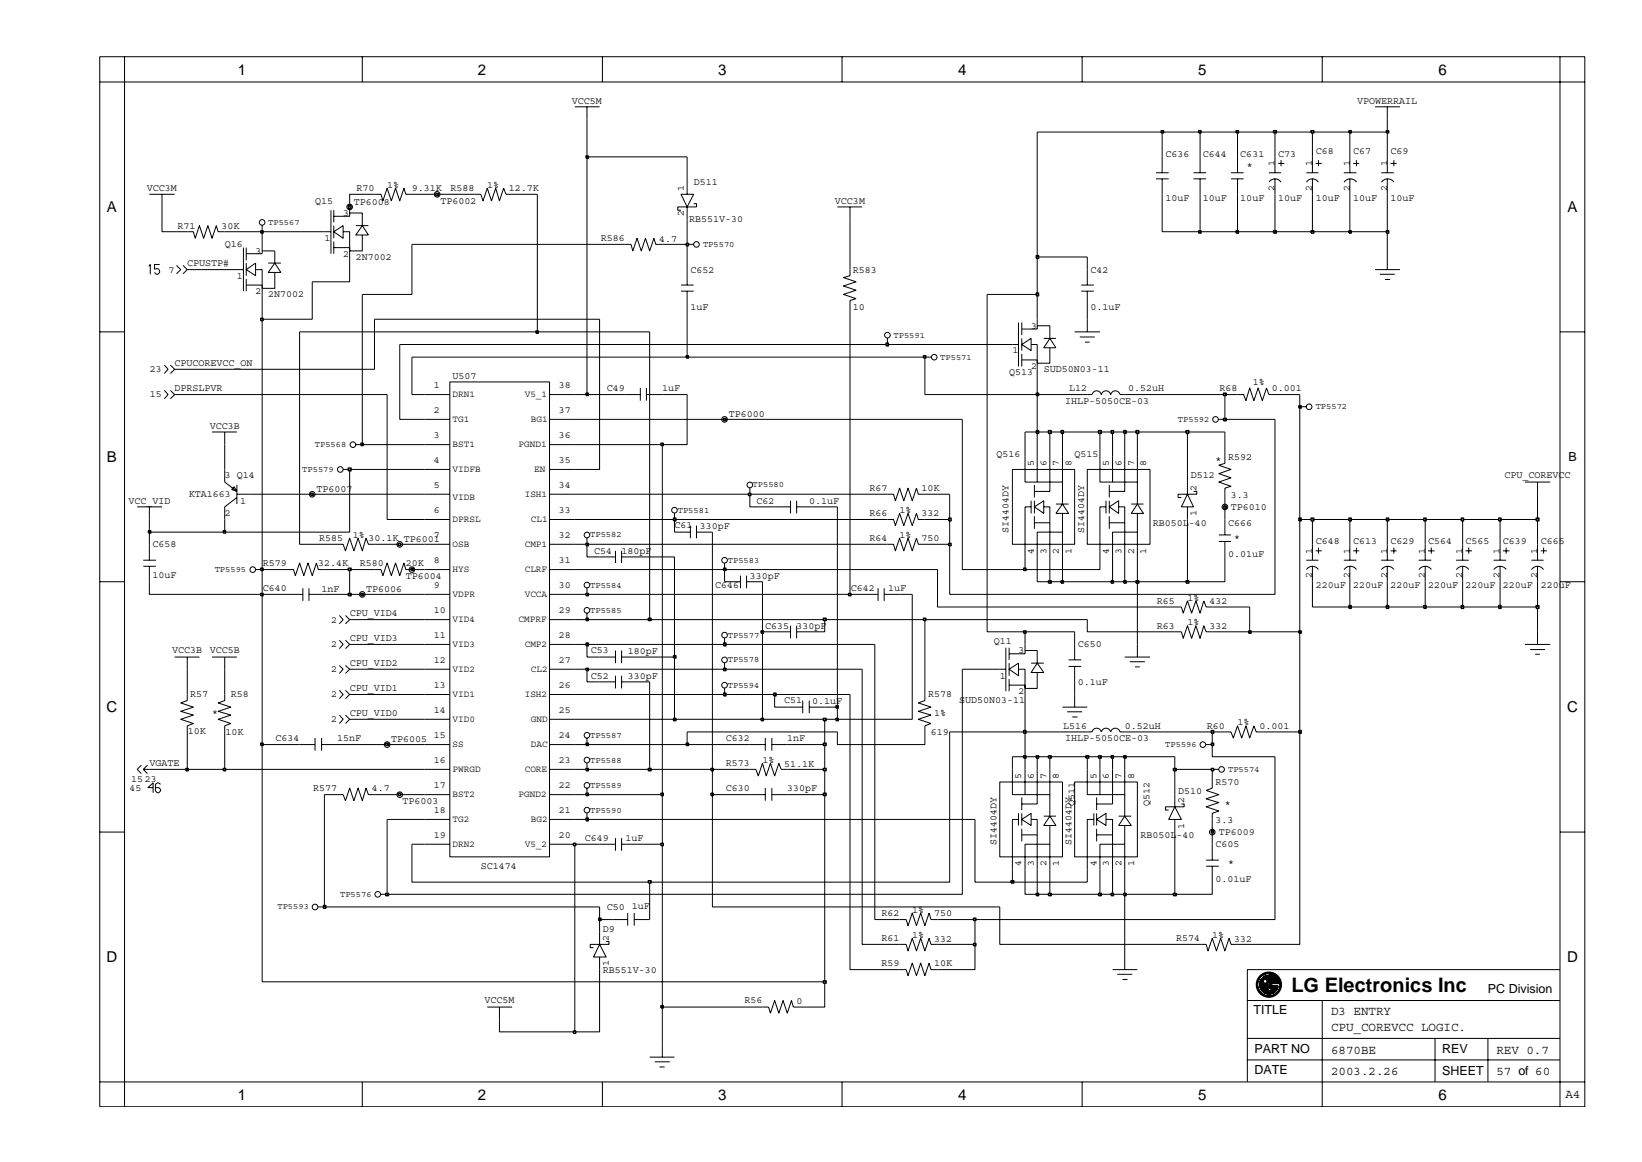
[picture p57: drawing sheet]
<svg xmlns="http://www.w3.org/2000/svg" width="297mm" height="210mm" viewBox="0 0 297 210" stroke-linecap="round" stroke-linejoin="round" font-family="sans-serif">
<defs><g id="words">
<text font-size="3.6" x="233.6" y="179.6">LG Electronics Inc</text>
<g font-size="2.7">
<text x="43" y="13.5">1</text>
<text x="86.5" y="13.5">2</text>
<text x="129.9" y="13.5">3</text>
<text x="173.3" y="13.5">4</text>
<text x="216.8" y="13.5">5</text>
<text x="260.2" y="13.5">6</text>
<text x="19.3" y="38.4">A</text>
<text x="283.6" y="38.4">A</text>
<text x="19.3" y="83.6">B</text>
<text x="19.3" y="128.9">C</text>
<text x="283.5" y="128.9">C</text>
<text x="19.3" y="174.1">D</text>
<text x="283.5" y="174.1">D</text>
<text x="43" y="199">1</text>
<text x="86.5" y="199">2</text>
<text x="129.9" y="199">3</text>
<text x="173.3" y="199">4</text>
<text x="216.8" y="199">5</text>
<text x="260.2" y="199">6</text>
</g>
<g font-size="2.3">
<text x="283.7" y="83.5">B</text>
<text x="269.2" y="179.6">PC Division</text>
<text x="226.7" y="183.5">TITLE</text>
<text x="240.8" y="183.6">D3 ENTRY</text>
<text x="226.9" y="190.5">PART NO</text>
<text x="240.8" y="186.6">CPU_COREVCC LOGIC.</text>
<text x="240.8" y="190.7">6870BE</text>
<text x="260.9" y="190.5">REV</text>
<text x="270.7" y="190.7">REV 0.7</text>
<text x="226.9" y="194.3">DATE</text>
<text x="240.8" y="194.6">2003.2.26</text>
<text x="260.9" y="194.5">SHEET</text>
<text x="270.7" y="194.6">57 of 60</text>
<text x="283.2" y="198.7">A4</text>
</g>
<g font-size="1.8">
<text x="103.5" y="18.7">VCC5M</text>
<text x="245.5" y="18.7">VPOWERRAIL</text>
<text x="210.8" y="28.4">C636</text>
<text x="217.6" y="28.4">C644</text>
<text x="224.4" y="28.4">C631</text>
<text x="231.2" y="28.4">C73</text>
<text x="238" y="27.8">C68</text>
<text x="244.8" y="27.8">C67</text>
<text x="251.6" y="27.8">C69</text>
<text x="26.6" y="34.6">VCC3M</text>
<text x="64.5" y="34.6">R70</text>
<text x="70" y="34">1%</text>
<text x="74.5" y="34.6">9.31K</text>
<text x="81.5" y="34.6">R588</text>
<text x="88.1" y="34">1%</text>
<text x="92" y="34.6">12.7K</text>
<text x="123.7" y="34.6" transform="rotate(-90 123.7 34.6)">1</text>
<text x="125.5" y="33.5">D511</text>
<text x="225.6" y="30.7">*</text>
<text x="230.6" y="34.5" transform="rotate(-90 230.6 34.5)">2</text>
<text x="230.6" y="30.1" transform="rotate(-90 230.6 30.1)">1</text>
<text x="237.3" y="34.5" transform="rotate(-90 237.3 34.5)">2</text>
<text x="237.3" y="30.1" transform="rotate(-90 237.3 30.1)">1</text>
<text x="244.2" y="34.5" transform="rotate(-90 244.2 34.5)">2</text>
<text x="244.2" y="30.1" transform="rotate(-90 244.2 30.1)">1</text>
<text x="251" y="34.5" transform="rotate(-90 251 34.5)">2</text>
<text x="251" y="30.1" transform="rotate(-90 251 30.1)">1</text>
<text x="32.1" y="41.4">R71</text>
<text x="40.1" y="41.4">30K</text>
<text x="57" y="36.9">Q15</text>
<text x="62.1" y="39.1">3</text>
<text x="64" y="37.1">TP6008</text>
<text x="79.7" y="36.8">TP6002</text>
<text x="123.7" y="39.1" transform="rotate(-90 123.7 39.1)">2</text>
<text x="124.7" y="40.3">RB551V-30</text>
<text x="151.1" y="36.9">VCC3M</text>
<text x="210.8" y="36.3">10uF</text>
<text x="217.6" y="36.3">10uF</text>
<text x="224.4" y="36.3">10uF</text>
<text x="231.2" y="36.3">10uF</text>
<text x="238" y="36.3">10uF</text>
<text x="244.8" y="36.3">10uF</text>
<text x="251.6" y="36.3">10uF</text>
<text x="40.7" y="44.7">Q16</text>
<text x="46.2" y="45.9">3</text>
<text x="58.7" y="43.6">1</text>
<text x="62.1" y="46.4">2</text>
<text x="64.4" y="47">2N7002</text>
<text x="108.7" y="43.6">R586</text>
<text x="119.2" y="43.7">4.7</text>
<text x="30.5" y="49.3">7</text>
<text x="33.9" y="48.1">CPUSTP#</text>
<text x="42.9" y="50.4">1</text>
<text x="46.2" y="53.2">2</text>
<text x="48.5" y="53.8">2N7002</text>
<text x="124.9" y="49.3">C652</text>
<text x="154.3" y="49.3">R583</text>
<text x="197.3" y="49.3">C42</text>
<text x="124.9" y="56.1">1uF</text>
<text x="154.3" y="56.1">10</text>
<text x="186.5" y="59.5">3</text>
<text x="197.3" y="56.1">0.1uF</text>
<text x="183.1" y="64">1</text>
<text x="27.1" y="71.9">15</text>
<text x="27.1" y="67.3">23</text>
<text x="31.6" y="70.7">DPRSLPVR</text>
<text x="31.6" y="66.2">CPUCOREVCC_ON</text>
<text x="78.5" y="70.2">1</text>
<text x="81.9" y="68.5">U507</text>
<text x="101.1" y="70.2">38</text>
<text x="109.8" y="70.7">C49</text>
<text x="119.8" y="70.8">1uF</text>
<text x="182.6" y="67.9">Q513</text>
<text x="186.5" y="66.8">2</text>
<text x="188.8" y="67.3">SUD50N03-11</text>
<text x="193.4" y="70.7">L12</text>
<text x="204.1" y="70.7">0.52uH</text>
<text x="220.6" y="70.7">R68</text>
<text x="226.7" y="69.6">1%</text>
<text x="230" y="70.8">0.001</text>
<text x="37.9" y="77.6">VCC3B</text>
<text x="78.5" y="74.7">2</text>
<text x="101.1" y="74.7">37</text>
<text x="131.8" y="75.5">TP6000</text>
<text x="192.7" y="73">IHLP-5050CE-03</text>
<text x="78.5" y="83.8">4</text>
<text x="78.5" y="79.3">3</text>
<text x="101.1" y="83.8">35</text>
<text x="101.1" y="79.3">36</text>
<text x="180.3" y="82.7">Q516</text>
<text x="194.4" y="82.7">Q515</text>
<text x="219.9" y="83.8">*</text>
<text x="222.2" y="83.2">R592</text>
<text x="34.2" y="90">KTA1663</text>
<text x="40.7" y="86.6">3 Q14</text>
<text x="57.2" y="89.1">TP6007</text>
<text x="78.5" y="88.3">5</text>
<text x="101.1" y="88.3">34</text>
<text x="157.3" y="88.8">R67</text>
<text x="166.7" y="88.9">10K</text>
<text x="187" y="84.3" transform="rotate(-90 187 84.3)">5</text>
<text x="189.3" y="84.3" transform="rotate(-90 189.3 84.3)">6</text>
<text x="191.5" y="84.3" transform="rotate(-90 191.5 84.3)">7</text>
<text x="193.8" y="84.3" transform="rotate(-90 193.8 84.3)">8</text>
<text x="200.6" y="84.3" transform="rotate(-90 200.6 84.3)">5</text>
<text x="202.9" y="84.3" transform="rotate(-90 202.9 84.3)">6</text>
<text x="205.2" y="84.3" transform="rotate(-90 205.2 84.3)">7</text>
<text x="207.4" y="84.3" transform="rotate(-90 207.4 84.3)">8</text>
<text x="215.4" y="86.6">D512</text>
<text x="216.4" y="88.8" transform="rotate(-90 216.4 88.8)">2</text>
<text x="272.2" y="86.6">CPU_COREVCC</text>
<text x="23.2" y="91.1">VCC_VID</text>
<text x="40.7" y="93.4">2</text>
<text x="43.5" y="91.1">1</text>
<text x="78.5" y="92.8">6</text>
<text x="101.1" y="92.8">33</text>
<text x="122" y="95.6">C61</text>
<text x="126.6" y="95.7">330pF</text>
<text x="136.9" y="91.1">C62</text>
<text x="146.4" y="91.2">0.1uF</text>
<text x="157.3" y="93.4">R66</text>
<text x="162.7" y="92.8">1%</text>
<text x="166.7" y="93.4">332</text>
<text x="208.5" y="95.1">RB050L-40</text>
<text x="216.4" y="93.4" transform="rotate(-90 216.4 93.4)">1</text>
<text x="222.2" y="95.1">C666</text>
<text x="222.7" y="90">3.3</text>
<text x="222.7" y="92.3">TP6010</text>
<text x="27.6" y="99">C658</text>
<text x="57.7" y="97.9">R585</text>
<text x="63.8" y="97.3">1%</text>
<text x="66.6" y="98">30.1K TP6001</text>
<text x="78.5" y="101.9">8</text>
<text x="78.5" y="97.3">7</text>
<text x="101.1" y="101.9">31</text>
<text x="101.1" y="97.3">32</text>
<text x="107.5" y="100.2">C54</text>
<text x="112.4" y="100.2">180pF</text>
<text x="157.3" y="97.9">R64</text>
<text x="162.7" y="97.3">1%</text>
<text x="166.7" y="98">750</text>
<text x="182.5" y="96.4" transform="rotate(-90 182.5 96.4)">SI4404DY</text>
<text x="187" y="100.2" transform="rotate(-90 187 100.2)">4</text>
<text x="189.3" y="100.2" transform="rotate(-90 189.3 100.2)">3</text>
<text x="191.5" y="100.2" transform="rotate(-90 191.5 100.2)">2</text>
<text x="193.8" y="100.2" transform="rotate(-90 193.8 100.2)">1</text>
<text x="196.1" y="96.4" transform="rotate(-90 196.1 96.4)">SI4404DY</text>
<text x="200.6" y="100.2" transform="rotate(-90 200.6 100.2)">4</text>
<text x="202.9" y="100.2" transform="rotate(-90 202.9 100.2)">3</text>
<text x="205.2" y="100.2" transform="rotate(-90 205.2 100.2)">2</text>
<text x="207.4" y="100.2" transform="rotate(-90 207.4 100.2)">1</text>
<text x="222.2" y="100.8">0.01uF</text>
<text x="223.3" y="98">*</text>
<text x="237.3" y="100.2" transform="rotate(-90 237.3 100.2)">1</text>
<text x="238" y="98.5">C648</text>
<text x="244.2" y="100.2" transform="rotate(-90 244.2 100.2)">1</text>
<text x="244.8" y="98.5">C613</text>
<text x="251" y="100.2" transform="rotate(-90 251 100.2)">1</text>
<text x="251.6" y="98.5">C629</text>
<text x="257.7" y="100.2" transform="rotate(-90 257.7 100.2)">1</text>
<text x="258.3" y="98.5">C564</text>
<text x="264.5" y="100.2" transform="rotate(-90 264.5 100.2)">1</text>
<text x="265.1" y="98.5">C565</text>
<text x="271.3" y="100.2" transform="rotate(-90 271.3 100.2)">1</text>
<text x="271.9" y="98.5">C639</text>
<text x="278.1" y="100.2" transform="rotate(-90 278.1 100.2)">1</text>
<text x="278.7" y="98.5">C665</text>
<text x="27.6" y="104.6">10uF</text>
<text x="47.6" y="102.4">R579</text>
<text x="47.6" y="107">C640</text>
<text x="57.6" y="102.5">32.4K</text>
<text x="58.2" y="107">1nF</text>
<text x="65.1" y="102.4">R580</text>
<text x="66.2" y="107.2">TP6006</text>
<text x="73.4" y="104.8">TP6004</text>
<text x="73.4" y="102.5">20K</text>
<text x="78.5" y="106.4">9</text>
<text x="101.1" y="106.4">30</text>
<text x="129.4" y="106.4">C646</text>
<text x="135.6" y="104.8">330pF</text>
<text x="153.9" y="107">C642</text>
<text x="160.7" y="106.9">1uF</text>
<text x="237.3" y="104.7" transform="rotate(-90 237.3 104.7)">2</text>
<text x="238" y="106.4">220uF</text>
<text x="244.2" y="104.7" transform="rotate(-90 244.2 104.7)">2</text>
<text x="244.8" y="106.4">220uF</text>
<text x="251" y="104.7" transform="rotate(-90 251 104.7)">2</text>
<text x="251.6" y="106.4">220uF</text>
<text x="257.7" y="104.7" transform="rotate(-90 257.7 104.7)">2</text>
<text x="258.3" y="106.4">220uF</text>
<text x="264.5" y="104.7" transform="rotate(-90 264.5 104.7)">2</text>
<text x="265.1" y="106.4">220uF</text>
<text x="271.3" y="104.7" transform="rotate(-90 271.3 104.7)">2</text>
<text x="271.9" y="106.4">220uF</text>
<text x="278.1" y="104.7" transform="rotate(-90 278.1 104.7)">2</text>
<text x="278.7" y="106.4">220uF</text>
<text x="59.9" y="112.6">2</text>
<text x="63.3" y="111.5">CPU_VID4</text>
<text x="78.5" y="110.9">10</text>
<text x="101.1" y="110.9">29</text>
<text x="138.4" y="113.7">C635</text>
<text x="144.1" y="113.8">330pF</text>
<text x="209.3" y="109.3">R65</text>
<text x="209.3" y="113.7">R63</text>
<text x="214.8" y="108.7">1%</text>
<text x="214.8" y="113.1">1%</text>
<text x="218.8" y="109.2">432</text>
<text x="218.8" y="113.8">332</text>
<text x="31.2" y="118.2">VCC3B</text>
<text x="37.9" y="118.2">VCC5B</text>
<text x="59.9" y="117.1">2</text>
<text x="63.3" y="116">CPU_VID3</text>
<text x="78.5" y="119.9">12</text>
<text x="78.5" y="115.4">11</text>
<text x="101.1" y="119.9">27</text>
<text x="101.1" y="115.4">28</text>
<text x="106.9" y="118.2">C53</text>
<text x="113.5" y="118.3">180pF</text>
<text x="179.8" y="116.5">Q11</text>
<text x="184.2" y="118.2">3</text>
<text x="195" y="117.1">C650</text>
<text x="59.9" y="121.6">2</text>
<text x="63.3" y="125.1">CPU_VID1</text>
<text x="63.3" y="120.5">CPU_VID2</text>
<text x="78.5" y="124.5">13</text>
<text x="101.1" y="124.5">26</text>
<text x="106.9" y="122.8">C52</text>
<text x="113.5" y="122.9">330pF</text>
<text x="180.9" y="122.8">1</text>
<text x="184.2" y="125.6">2</text>
<text x="195" y="124">0.1uF</text>
<text x="34.4" y="126.2">R57</text>
<text x="38.4" y="129.6">*</text>
<text x="41.8" y="126.2">R58</text>
<text x="59.9" y="130.7">2</text>
<text x="59.9" y="126.2">2</text>
<text x="63.3" y="129.6">CPU_VID0</text>
<text x="78.5" y="129">14</text>
<text x="101.1" y="129">25</text>
<text x="141.8" y="127.3">C51</text>
<text x="146.9" y="127.4">0.1uF</text>
<text x="167.9" y="126.2">R578</text>
<text x="169" y="129.6">1%</text>
<text x="173.5" y="127.3">SUD50N03-11</text>
<text x="192.3" y="131.9">L516</text>
<text x="203.5" y="131.9">0.52uH</text>
<text x="218.3" y="131.9">R60</text>
<text x="223.9" y="131.3">1%</text>
<text x="227.8" y="131.8">0.001</text>
<text x="34" y="132.9">10K</text>
<text x="40.8" y="133">10K</text>
<text x="49.9" y="134.1">C634</text>
<text x="61" y="134.1">15nF</text>
<text x="70.8" y="134.3">TP6005</text>
<text x="78.5" y="133.6">15</text>
<text x="101.1" y="133.6">24</text>
<text x="131.3" y="134.1">C632</text>
<text x="142.4" y="134.1">1nF</text>
<text x="168.4" y="133">619</text>
<text x="192.7" y="134.1">IHLP-5050CE-03</text>
<text x="23.4" y="143.1">45</text>
<text x="23.7" y="141.4">1523</text>
<text x="27" y="138.6">VGATE</text>
<text x="56.6" y="143.1">R577</text>
<text x="67.2" y="143.2">4.7</text>
<text x="78.5" y="138">16</text>
<text x="78.5" y="142.6">17</text>
<text x="101.1" y="142.6">22</text>
<text x="101.1" y="138">23</text>
<text x="131.3" y="138.6">R573</text>
<text x="131.3" y="143.1">C630</text>
<text x="137.9" y="138">1%</text>
<text x="141.8" y="138.7">51.1K</text>
<text x="142.4" y="143.2">330pF</text>
<text x="184.8" y="140.9" transform="rotate(-90 184.8 140.9)">5</text>
<text x="187" y="140.9" transform="rotate(-90 187 140.9)">6</text>
<text x="189.3" y="140.9" transform="rotate(-90 189.3 140.9)">7</text>
<text x="191.5" y="140.9" transform="rotate(-90 191.5 140.9)">8</text>
<text x="198.4" y="140.9" transform="rotate(-90 198.4 140.9)">5</text>
<text x="200.6" y="140.9" transform="rotate(-90 200.6 140.9)">6</text>
<text x="202.9" y="140.9" transform="rotate(-90 202.9 140.9)">7</text>
<text x="205.2" y="140.9" transform="rotate(-90 205.2 140.9)">8</text>
<text x="213.1" y="143.7">D510</text>
<text x="219.9" y="142">R570</text>
<text x="72.8" y="145.5">TP6003</text>
<text x="78.5" y="147.1">18</text>
<text x="101.1" y="147.1">21</text>
<text x="194.4" y="145.8" transform="rotate(-90 194.4 145.8)">Q511</text>
<text x="208" y="145.8" transform="rotate(-90 208 145.8)">Q512</text>
<text x="214.2" y="149.9" transform="rotate(-90 214.2 149.9)">1</text>
<text x="214.2" y="145.4" transform="rotate(-90 214.2 145.4)">2</text>
<text x="219.9" y="148.9">3.3</text>
<text x="221.6" y="146">*</text>
<text x="78.5" y="151.6">19</text>
<text x="101.1" y="151.6">20</text>
<text x="105.8" y="152.2">C649</text>
<text x="113.2" y="152.1">1uF</text>
<text x="180.3" y="153" transform="rotate(-90 180.3 153)">SI4404DY</text>
<text x="193.8" y="153" transform="rotate(-90 193.8 153)">SI4404DY</text>
<text x="206.3" y="151.6">RB050L-40</text>
<text x="219.9" y="153.3">C605</text>
<text x="220.5" y="151.1">TP6009</text>
<text x="87" y="157.3">SC1474</text>
<text x="184.8" y="156.7" transform="rotate(-90 184.8 156.7)">4</text>
<text x="187" y="156.7" transform="rotate(-90 187 156.7)">3</text>
<text x="189.3" y="156.7" transform="rotate(-90 189.3 156.7)">2</text>
<text x="191.5" y="156.7" transform="rotate(-90 191.5 156.7)">1</text>
<text x="198.4" y="156.7" transform="rotate(-90 198.4 156.7)">4</text>
<text x="200.6" y="156.7" transform="rotate(-90 200.6 156.7)">3</text>
<text x="202.9" y="156.7" transform="rotate(-90 202.9 156.7)">2</text>
<text x="205.2" y="156.7" transform="rotate(-90 205.2 156.7)">1</text>
<text x="219.9" y="159.6">0.01uF</text>
<text x="222.2" y="156.7">*</text>
<text x="109.8" y="164.6">C50</text>
<text x="114.3" y="164.6">1uF</text>
<text x="159.5" y="165.7">R62</text>
<text x="165" y="165.2">1%</text>
<text x="169" y="165.8">750</text>
<text x="109.1" y="168.6">D9</text>
<text x="110.2" y="170.3" transform="rotate(-90 110.2 170.3)">2</text>
<text x="159.5" y="170.3">R61</text>
<text x="165" y="169.7">1%</text>
<text x="169" y="170.4">332</text>
<text x="212.8" y="170.3">R574</text>
<text x="219.3" y="169.7">1%</text>
<text x="223.3" y="170.4">332</text>
<text x="109.1" y="176">RB551V-30</text>
<text x="110.2" y="174.8" transform="rotate(-90 110.2 174.8)">1</text>
<text x="159.5" y="174.8">R59</text>
<text x="169" y="174.9">10K</text>
<text x="87.6" y="181.6">VCC5M</text>
<text x="134.7" y="181.6">R56</text>
<text x="144.1" y="181.6">0</text>
</g>
<g font-size="1.7">
<text x="81.9" y="71.9">DRN1</text>
<text x="94.9" y="71.9">V5_1</text>
<text x="81.9" y="76.4">TG1</text>
<text x="96" y="76.4">BG1</text>
<text x="81.9" y="80.9">BST1</text>
<text x="93.8" y="80.9">PGND1</text>
<text x="81.9" y="85.4">VIDFB</text>
<text x="94.9" y="89.9">ISH1</text>
<text x="96.6" y="85.4">EN</text>
<text x="81.9" y="90.5">VIDB</text>
<text x="81.9" y="94.5">DPRSL</text>
<text x="96" y="94.5">CL1</text>
<text x="81.9" y="99">OSB</text>
<text x="94.9" y="99">CMP1</text>
<text x="81.9" y="103.5">HYS</text>
<text x="94.9" y="103.5">CLRF</text>
<text x="81.9" y="112.6">VID4</text>
<text x="81.9" y="108">VDPR</text>
<text x="93.8" y="112.6">CMPRF</text>
<text x="94.9" y="108">VCCA</text>
<text x="81.9" y="117.1">VID3</text>
<text x="94.9" y="117.1">CMP2</text>
<text x="81.9" y="121.6">VID2</text>
<text x="96" y="121.6">CL2</text>
<text x="81.9" y="130.6">VID0</text>
<text x="81.9" y="126.2">VID1</text>
<text x="94.9" y="126.2">ISH2</text>
<text x="96" y="130.6">GND</text>
<text x="81.9" y="135.2">SS</text>
<text x="96" y="135.2">DAC</text>
<text x="81.9" y="139.7">PWRGD</text>
<text x="94.9" y="139.7">CORE</text>
<text x="81.9" y="148.8">TG2</text>
<text x="81.9" y="144.3">BST2</text>
<text x="93.8" y="144.3">PGND2</text>
<text x="96" y="148.8">BG2</text>
<text x="81.9" y="153.2">DRN2</text>
<text x="94.9" y="153.2">V5_2</text>
</g>
<g font-size="1.6">
<text x="48.5" y="40.7">TP5567</text>
<text x="127.2" y="44.7">TP5570</text>
<text x="161.6" y="61.1">TP5591</text>
<text x="170.1" y="65.1">TP5571</text>
<text x="213.1" y="76.3">TP5592</text>
<text x="238" y="74.1">TP5572</text>
<text x="57" y="80.9">TP5568</text>
<text x="54.7" y="85.4">TP5579</text>
<text x="136.2" y="88.2">TP5580</text>
<text x="122.6" y="92.8">TP5581</text>
<text x="106.8" y="97.3">TP5582</text>
<text x="131.7" y="101.8">TP5583</text>
<text x="38.8" y="103.5">TP5595</text>
<text x="106.8" y="106.3">TP5584</text>
<text x="106.8" y="110.9">TP5585</text>
<text x="131.7" y="119.9">TP5578</text>
<text x="131.7" y="115.4">TP5577</text>
<text x="131.7" y="124.4">TP5594</text>
<text x="106.8" y="138">TP5588</text>
<text x="106.8" y="133.5">TP5587</text>
<text x="210.8" y="135.2">TP5596</text>
<text x="106.8" y="142.5">TP5589</text>
<text x="222.2" y="139.7">TP5574</text>
<text x="106.8" y="147">TP5590</text>
<text x="50.2" y="164.6">TP5593</text>
<text x="61.5" y="162.3">TP5576</text>
</g>
</g></defs>
<g fill="none" stroke="#000" stroke-width=".18">
<path d="M104 19.3h4.5M106.2 19.3v2.3M248.8 19.3h4.4M251 19.3v2.3M27 35.2h4.6M29.3 35.2v2.2M59.9 38v7.9M60.4 38v2.2M63.3 37.4v1.7h-2.9M63.3 38.5h2.2v2.3M67.7 35.2h1.2l.4 1.1 .7-2.2 .8 2.2 .8-2.2 .7 2.2 .8-2.2 .3 1.1h1.1M85.9 35.2h1.1l.4 1.1 .7-2.2 .8 2.2 .8-2.2 .6 2.2 .8-2.2 .4 1.1h1.1"/>
<path d="M123.2 35.2h2.3l-1.2 2.2zM124.3 33v2.2M124.3 37.4v2.3M125.5 36.8h.5v.6h-3.4v.6h.6M151.5 37.4h4.5M153.8 37.4v2.3M209.1 31.3h2.3M209.1 32.4h2.3M210.2 28.4v2.9M210.2 32.4v2.8M215.9 31.3h2.3M215.9 32.4h2.3"/>
<path d="M217.1 28.4v2.9M217.1 32.4v2.8M222.7 31.3h2.3M222.7 32.4h2.3M223.9 28.4v2.9M223.9 32.4v2.8M229.5 31.3h2.2M229.6 33a1.27 1.27 0 0 1 2.1 0M230.6 28.4v2.9M230.6 32.4v2.8M231.2 29.6h1.1M231.7 29v1.1"/>
<path d="M236.3 31.3h2.2M236.3 33a1.27 1.27 0 0 1 2.2 0M237.4 28.4v2.9M237.4 32.4v2.8M238 29.6h1.1M238.5 29v1.1M243.1 31.3h2.3M244.2 28.4v2.9M244.2 32.4v2.8M244.8 29.6h1.1M245.4 29v1.1M245.4 32.9a1.35 1.35 0 0 0-2.3 .1"/>
<path d="M249.9 31.3h2.2M251 28.4v2.9M251 32.4v2.8M251.6 29.6h1.1M252.1 29v1.1M252.2 32.9a1.35 1.35 0 0 0-2.3 .1M31.9 48l.8 .8-.8 .7M33.1 48l.8 .8-.8 .7M33.9 41.9h1.1l.3 1.2 .8-2.3 .7 2.3 .8-2.3 .8 2.3 .7-2.3 .4 1.1h1.2M42.9 48.8h1.1M44 44.8v7.9M44.5 48.8l1.7-1.2v2.3z"/>
<path d="M44.5 51.6h2.9M44.5 44.8v2.3M44.5 47.6v2.3M44.5 50.5v2.2M46.2 48.8h1.2v4.5M47.4 40.8v1.1M47.4 44.2v1.7h-2.9M47.4 45.4h2.3v2.2M48.5 47.6h2.3M49.7 47.6l1.1 1.7h-2.3zM49.7 49.3v2.9h-2.3M58.7 41.9h1.2"/>
<path d="M60.4 41.9l1.7-1.1v2.3zM60.4 40.8v2.3M60.4 43.7v2.2M60.4 44.8h2.9M62.1 41.9h1.2v4.6M64.4 40.8h2.2M65.5 40.8l1.1 1.7h-2.2zM65.5 42.5v2.9h-2.2M113 44.2h1.1l.4 1.2 .7-2.3 .8 2.3 .8-2.3 .7 2.3 .8-2.3 .3 1.1h1.2M123.2 51.6h2.3M123.2 52.7h2.3M124.3 48.8v2.8"/>
<path d="M124.3 52.7v2.9M124.3 44.2h1.2M153.8 48.8v1.1l-1.2 .3 2.3 .8-2.3 .8 2.3 .7-2.3 .8 2.3 .7-1.1 .4v1.2M184.2 58.4v7.9M184.8 58.4v2.2M187.6 57.8v1.7h-2.8M187.6 58.9h2.3v2.3M195.6 51.6h2.3M195.6 52.7h2.3M196.7 48.8v2.8M196.7 52.7v2.9M196.7 57.8v2.2"/>
<path d="M248.8 48.8h4.4M249.6 49.6h2.7M250.5 50.6h1M251 46.5v2.3M29.7 66.1l.7 .7-.7 .8M29.7 70.6l.7 .8-.7 .8M30.8 66.1l.8 .7-.8 .8M30.8 70.6l.8 .8-.8 .8M38.4 78.2h4.5M40.7 78.2v2.3M76.8 71.4h4.6M76.8 75.9h4.6"/>
<path d="M81.4 69.1h18v85.9h-18zM99.4 71.4h4.6M99.4 75.9h4.6M113 71.4h2.8M115.8 70.2v2.3M116.9 71.4h2.9M116.9 70.2v2.3M160.5 61.2v1.1M167.3 64.6h1.1M183.1 62.3h1.1M184.8 62.3l1.7-1.1v2.2zM184.8 61.2v2.2"/>
<path d="M184.8 64v2.3M184.8 65.1h2.8M186.5 62.3h1.1v4.5M188.8 61.2h2.2M189.9 61.2l1.1 1.7h-2.2zM189.9 62.9v2.8h-2.3M194.4 60h4.6M195.3 61h2.7M196.3 61.9h.8M196.7 71.4h.9a.85 .85 0 0 1 .8-.7 .85 .85 0 0 1 .8 .7M199.2 71.4a.85 .85 0 0 1 .9-.7 .85 .85 0 0 1 .8 .7M203.5 71.4h-.9a.85 .85 0 0 0-.8-.7 .85 .85 0 0 0-.9 .7"/>
<path d="M220.5 75.9h1.1M223.9 71.4h1.1l.4 1.1 .7-2.3 .7 2.3 .8-2.3 .8 2.3 .7-2.3 .4 1.2h1.1M235.1 73.6h1.2M24.8 91.7h4.5M27 91.7v2.3M27 98.5v2.9M40.7 84.9v2.3l2.2 1.7M42.3 88.1l.6 .8-1-.3zM42.9 89.4h2.2M42.9 90l-2.2 1.7v2.3M42.9 87.7v3.5M61 98.5h1.1l.4 1.2 .8-2.3 .7 2.3 .8-2.3 .7 2.3 .7-2.3 .4 1.1h1.1"/>
<path d="M62.1 84.9h1.2M64.4 80.5h1.1M76.8 98.5h4.6M76.8 89.4h4.6M76.8 80.5h4.6M76.8 84.9h4.6M76.8 94h4.6M99.4 98.5h4.6M99.4 89.4h4.6M99.4 80.5h4.6M99.4 84.9h4.6M99.4 94h4.6"/>
<path d="M106.2 97.4v1.1M111.3 99.7v2.2M112.4 99.7v2.2M122 92.9v1.1M122 96.3h2.9M124.9 95.1v2.3M126 96.3h2.9M126 95.1v2.3M135.6 88.3v1.1M140.1 91.7h2.9M143 90.6v2.3M144.1 91.7h2.8"/>
<path d="M144.1 90.6v2.3M160.5 98.5h1.1l.4 1.2 .7-2.3 .8 2.3 .8-2.3 .7 2.3 .8-2.3 .3 1.1h1.2M160.5 89.4h1.1l.4 1.2 .7-2.3 .8 2.3 .8-2.3 .7 2.3 .8-2.3 .3 1.1h1.2M160.5 94h1.1l.4 1.1 .7-2.2 .8 2.2 .8-2.2 .7 2.2 .8-2.2 .3 1.1h1.2M183.1 84.9h11.3v13.6h-11.3zM185.4 82.7v4.5h2.2M186.5 91.7h-1.1v9.1M186.5 90.6v2.3M187.1 91.7l1.7-1.1v2.3zM187.1 94.6h2.8M187.1 87.7v2.3M187.1 90.6v2.3"/>
<path d="M187.1 93.4v2.3M187.6 82.7v4.5M188.8 91.7h1.1v2.9M189.9 82.7v6.2h-2.8M189.9 94.6v6.2M191 91.2h2.3M192.2 91.2l1.1 1.7h-2.3zM192.2 82.7v4.5h-4.6M192.2 92.9v3.4h-4.6v4.5M192.2 87.2v4M192.2 96.3v4.5M196.7 84.9h11.3v13.6h-11.3z"/>
<path d="M199 82.7v4.5h2.3M200.1 91.7h-1.1v9.1M200.1 90.6v2.3M200.7 91.7l1.7-1.1v2.3zM200.7 87.7v2.3M200.7 90.6v2.3M200.7 93.4v2.3M200.7 94.6h2.8M201.3 82.7v4.5M202.4 91.7h1.1v2.9M203.5 82.7v6.2h-2.8M203.5 94.6v6.2"/>
<path d="M204.6 91.2h2.3M205.7 91.2l1.2 1.7h-2.3zM205.7 82.7v4.5h-4.4M205.7 92.9v3.4h-4.4v4.5M205.7 87.2v4M205.7 96.3v4.5M214.8 89.4l1.1 2.3h-2.2zM214.8 87.2v2.2M214.8 91.7v2.3M215.9 88.9h.6v.5h-3.4v.6h.6M220.5 98h2.2M220.5 96.8h2.2"/>
<path d="M221.6 82.7v1.1l-1.1 .4 2.2 .7-2.2 .8 2.2 .8-2.2 .7 2.2 .8-1.1 .3v1.1M221.6 94v2.8M221.6 98v2.8M237.4 98.5v2.9M238 99.7h1.1M238.5 99.1v1.1M244.2 98.5v2.9M244.8 99.7h1.1M245.4 99.1v1.1M251 98.5v2.9M251.6 99.7h1.1M252.1 99.1v1.1"/>
<path d="M257.8 98.5v2.9M258.3 99.7h1.2M258.9 99.1v1.1M264.6 98.5v2.9M265.1 99.7h1.2M265.7 99.1v1.1M271.4 98.5v2.9M271.9 99.7h1.2M272.5 99.1v1.1M275.9 87.2h4.5M278.1 87.2v2.2M278.1 98.5v2.9"/>
<path d="M278.7 99.7h1.1M279.2 99.1v1.1M25.9 101.4h2.3M25.9 102.5h2.3M27 102.5v2.8M31.6 118.9h4.5M33.9 118.9v2.2M38.4 118.9h4.5M40.7 118.9v2.2M46.2 103.1h1.2M51.9 103.1h1.2l.3 1.1 .8-2.3 .8 2.3 .7-2.3 .8 2.3 .7-2.3 .4 1.2h1.1M51.9 107.5h2.9"/>
<path d="M54.8 106.4v2.3M55.9 107.5h2.8M55.9 106.4v2.3M61.4 111.4l.7 .7-.7 .8M61.4 115.8l.7 .8-.7 .8M62.5 111.4l.8 .7-.8 .8M62.5 115.8l.8 .8-.8 .8M67.7 103.1h1.2l.4 1.1 .7-2.3 .8 2.3 .8-2.3 .7 2.3 .8-2.3 .3 1.2h1.1M76.8 103.1h4.6M76.8 107.5h4.6M76.8 112.1h4.6M76.8 116.6h4.6"/>
<path d="M99.4 103.1h4.6M99.4 107.5h4.6M99.4 112.1h4.6M99.4 116.6h4.6M106.2 106.4v1.1M106.2 110.9v1.2M108.5 100.8h2.8M108.5 118.9h2.8M111.3 117.7v2.3M112.4 100.8h2.8M112.4 117.7v2.3M112.4 118.9h2.8"/>
<path d="M131.1 105.3h2.9M131.1 101.9v1.2M131.1 115.5v1.1M131.1 120v1.1M134 104.2v2.2M135.1 105.3h2.8M135.1 104.2v2.2M140.1 114.3h2.9M143 113.2v2.3M144.1 114.3h2.8M144.1 113.2v2.3M156 107.5h2.8"/>
<path d="M158.8 106.4v2.3M159.9 107.5h2.8M159.9 106.4v2.3M182 117.2v7.9M182.6 117.2v2.2M182.6 120v2.3M185.4 117.7h2.2v2.3M185.4 116.6v1.7h-2.8M186.5 120h2.3M187.6 120l1.2 1.7h-2.3zM193.3 119.4h2.3M194.4 116.6v2.8"/>
<path d="M203.5 118.9h4.5M204.4 119.7h2.7M205.7 116.6v2.3M212.5 109.8h1.2l.3 1.1 .8-2.2 .8 2.2 .7-2.2 .8 2.2 .7-2.2 .4 1.1h1.1M212.5 114.3h1.2l.3 1.2 .8-2.3 .8 2.3 .7-2.3 .8 2.3 .7-2.3 .4 1.1h1.1M236.3 101.4h2.2M236.3 103.1a1.27 1.27 0 0 1 2.2 0M237.4 102.5v2.8M243.1 101.4h2.3M244.2 102.5v2.8M245.4 103a1.35 1.35 0 0 0-2.3 .1M249.9 101.4h2.2"/>
<path d="M251 102.5v2.8M252.2 103a1.35 1.35 0 0 0-2.3 .1M256.6 101.4h2.3M257.8 102.5v2.8M258.9 103a1.35 1.35 0 0 0-2.2 .1M263.4 101.4h2.3M264.6 102.5v2.8M265.7 103a1.35 1.35 0 0 0-2.2 .1M270.2 101.4h2.3M271.4 102.5v2.8M272.5 103a1.35 1.35 0 0 0-2.3 .1M275.9 116.6h4.5"/>
<path d="M276.8 117.5h2.7M277 101.4h2.2M277.1 103.1a1.27 1.27 0 0 1 2.1 0M277.7 118.4h.9M278.1 102.5v2.8M278.1 114.3v2.3M25.6 138.4l-.8 .8 .8 .8M25.9 139.2h1.1M25.9 139.2l.8 .8M26.7 138.4l-.8 .8M33.9 125.7v1.1l-1.2 .4 2.3 .8-2.3 .7 2.3 .7-2.3 .8 2.3 .7-1.1 .4v1.1M40.7 125.7v1.1l-1.2 .4 2.3 .8-2.3 .7 2.3 .7-2.3 .8 2.3 .7-1.1 .4v1.1"/>
<path d="M54.2 134.7h2.8M57 133.5v2.3M58.2 134.7h2.8M58.2 133.5v2.3M61.4 124.9l.7 .8-.7 .7M61.4 129.4l.7 .8-.7 .7M61.4 120.4l.7 .7-.7 .8M62.5 124.9l.8 .8-.8 .7M62.5 120.4l.8 .7-.8 .8M62.5 129.4l.8 .8-.8 .7M76.8 139.2h4.6M76.8 121.1h4.6"/>
<path d="M76.8 125.7h4.6M76.8 130.2h4.6M76.8 134.7h4.6M99.4 139.2h4.6M99.4 121.1h4.6M99.4 125.7h4.6M99.4 130.2h4.6M99.4 134.7h4.6M106.2 133.5v1.2M106.2 138.1v1.1M108.5 123.4h2.8M111.3 122.3v2.3"/>
<path d="M112.4 122.3v2.3M112.4 123.4h2.8M131.1 124.6v1.1M135.6 139.2h1.1l.5 1.2 .7-2.3 .7 2.3 .8-2.3 .7 2.3 .8-2.3 .4 1.1h1.1M135.6 134.7h2.8M138.4 133.5v2.3M139.6 133.5v2.3M139.6 134.7h2.8M142.4 128h2.8M145.2 126.8v2.3M146.4 128h2.8M146.4 126.8v2.3"/>
<path d="M167.3 125.7v1.1l-1.2 .4 2.3 .8-2.3 .7 2.3 .7-2.3 .8 2.3 .7-1.1 .4v1.1M180.9 121.1h1.1M182.6 121.1l1.6-1.1v2.3zM182.6 122.9v2.2M182.6 124h2.8M183.1 139.2v4.6h2.3M184.2 121.1h1.2v4.6M185.4 139.2v4.6M187.6 121.7v2.9h-2.2M187.6 139.2v6.3h-2.8M189.9 139.2v4.6h-4.5M192.2 128h4.5"/>
<path d="M193 128.8h2.8M193.3 120.6h2.3M194 129.7h.9M194.4 120.6v2.8M194.4 125.7v2.3M196.7 139.2v4.6h2.3M196.7 132.4h.8M197.6 132.4a.85 .85 0 0 1 .8-.6 .85 .85 0 0 1 .8 .6M199 139.2v4.6M199.2 132.4a.85 .85 0 0 1 .9-.6 .85 .85 0 0 1 .8 .6M200.9 132.4a.85 .85 0 0 1 .9-.6 .85 .85 0 0 1 .8 .6M201.3 139.2v6.3h-2.9"/>
<path d="M202.6 132.4h.9M203.5 139.2v4.6h-4.5M205.3 120.7h.9M218.2 134.7h1.1M219.3 139.2h1.2M221.6 132.4h1.1l.4 1.1 .8-2.2 .7 2.2 .8-2.2 .7 2.2 .7-2.2 .5 1.1h1.1M61 143.8h1.1l.4 1.1 .8-2.3 .7 2.3 .8-2.3 .7 2.3 .7-2.3 .4 1.2h1.1M76.8 143.8h4.6M76.8 148.3h4.6M76.8 152.8h4.6M99.4 143.8h4.6M99.4 148.3h4.6"/>
<path d="M99.4 152.8h4.6M106.2 142.6v1.2M106.2 147.2v1.1M108.5 152.8h2.8M111.3 151.7v2.2M112.4 151.7v2.2M112.4 152.8h2.8M135.6 143.8h2.8M138.4 142.6v2.3M139.6 143.8h2.8M139.6 142.6v2.3M180.9 141.5h11.3v13.5h-11.3z"/>
<path d="M184.2 148.3h-1.1v9M184.2 147.2v2.2M184.8 148.3l1.7-1.1v2.2zM184.8 144.3v2.3M184.8 147.2v2.2M184.8 150v2.2M184.8 151.1h2.8M186.5 148.3h1.1v2.8M187.6 151.1v6.2M188.8 147.7h2.2M189.9 147.7l1.1 1.7h-2.2zM189.9 149.4v3.4h-4.5v4.5"/>
<path d="M189.9 143.8v3.9M189.9 152.8v4.5M194.4 141.5h11.3v13.5h-11.3zM197.9 148.3h-1.2v9M197.9 147.2v2.2M198.4 148.3l1.7-1.1v2.2zM198.4 151.1h2.9M198.4 144.3v2.3M198.4 147.2v2.2M198.4 150v2.2M200.1 148.3h1.2v2.8M201.3 151.1v6.2"/>
<path d="M202.4 147.7h2.2M203.5 147.7l1.1 1.7h-2.2zM203.5 149.4v3.4h-4.5v4.5M203.5 143.8v3.9M203.5 152.8v4.5M212.5 146l1.2 2.3h-2.3zM212.5 143.8v2.2M212.5 148.3v2.3M213.7 145.5h.5v.5h-3.4v.6h.6M218.2 156.7h2.3M218.2 155.6h2.3M219.3 141.5v1.1l-1.1 .4 2.3 .8-2.3 .7 2.3 .7-2.3 .8 2.3 .7-1.2 .5v1.1"/>
<path d="M219.3 152.8v2.8M219.3 156.7v2.9M57.6 164.1h1.1M68.9 161.8h1.1M108.5 170.9l1.2 2.3h-2.3zM108.5 168.6v2.3M108.5 173.2v2.2M109.7 170.4h.5v.5h-3.4v.6h.6M110.8 166.4h2.7M113.5 165.2v2.3M114.7 166.4h2.8M114.7 165.2v2.3"/>
<path d="M162.7 170.9h1.2l.4 1.2 .7-2.3 .8 2.3 .7-2.3 .8 2.3 .8-2.3 .3 1.1h1.2M162.7 175.4h1.2l.4 1.1 .7-2.2 .8 2.2 .7-2.2 .8 2.2 .8-2.2 .3 1.1h1.2M162.7 166.4h1.2l.4 1.1 .7-2.3 .8 2.3 .7-2.3 .8 2.3 .8-2.3 .3 1.2h1.2M201.3 175.4h4.4M202.1 176.3h2.7M203 177.2h1M203.5 173.2v2.2M217.1 170.9h1.1l.3 1.2 .8-2.3 .8 2.3 .7-2.3 .8 2.3 .7-2.3 .4 1.1h1.2M88.1 182.2h4.5M90.3 182.2v4.5h13.7M117.5 191.3h4.5M118.5 192.1h2.7"/>
<path d="M119.3 193.1h.9M119.8 182.2v9.1M137.9 182.2h1.1l.4 1.1 .7-2.3 .8 2.3 .8-2.3 .7 2.3 .8-2.3 .3 1.2h1.2"/>
<circle cx="63.3" cy="37.5" r=".51"/>
<circle cx="79.1" cy="35.2" r=".51"/>
<circle cx="47.4" cy="40.2" r=".51"/>
<circle cx="126" cy="44.2" r=".51"/>
<circle cx="131.1" cy="75.9" r=".51"/>
<circle cx="160.5" cy="60.6" r=".51"/>
<circle cx="169" cy="64.6" r=".51"/>
<circle cx="219.9" cy="75.9" r=".51"/>
<circle cx="236.8" cy="73.6" r=".51"/>
<circle cx="56.5" cy="89.4" r=".51"/>
<circle cx="61.6" cy="84.9" r=".51"/>
<circle cx="63.8" cy="80.5" r=".51"/>
<circle cx="72.3" cy="98.5" r=".51"/>
<circle cx="106.2" cy="96.8" r=".51"/>
<circle cx="122" cy="92.3" r=".51"/>
<circle cx="135.6" cy="87.7" r=".51"/>
<circle cx="221.6" cy="91.7" r=".51"/>
<circle cx="45.7" cy="103.1" r=".51"/>
<circle cx="65.5" cy="107.6" r=".51"/>
<circle cx="74.5" cy="103.1" r=".51"/>
<circle cx="106.2" cy="105.9" r=".51"/>
<circle cx="106.2" cy="110.4" r=".51"/>
<circle cx="131.1" cy="101.4" r=".51"/>
<circle cx="131.1" cy="119.4" r=".51"/>
<circle cx="131.1" cy="114.9" r=".51"/>
<circle cx="70" cy="134.7" r=".51"/>
<circle cx="106.2" cy="137.5" r=".51"/>
<circle cx="106.2" cy="133" r=".51"/>
<circle cx="131.1" cy="124" r=".51"/>
<circle cx="217.6" cy="134.7" r=".51"/>
<circle cx="221" cy="139.2" r=".51"/>
<circle cx="72.3" cy="143.8" r=".51"/>
<circle cx="106.2" cy="146.6" r=".51"/>
<circle cx="106.2" cy="142.1" r=".51"/>
<circle cx="219.3" cy="150.6" r=".51"/>
<circle cx="57" cy="164.1" r=".51"/>
<circle cx="68.3" cy="161.8" r=".51"/>
</g>
<path d="M103.7 186.5h.5v.5h-.5z" fill-rule="evenodd" fill="#c2c2c2"/>
<path d="M103.7 186.5h.5v.5h-.5z" fill="none" stroke="#000" stroke-width=".25"/>
<path d="M104 152.8v33.9h4.5v-11.3" fill="none" stroke="#000" stroke-width=".18"/>
<path d="M119.6 182h.4v.4h-.4z" fill-rule="evenodd" fill="#c2c2c2"/>
<path d="M119.6 182h.4v.4h-.4z" fill="none" stroke="#000" stroke-width=".25"/>
<path d="M47.4 134.7v42.9h101.8v4.6h-4.5M119.8 152.8v29.4h18.1" fill="none" stroke="#000" stroke-width=".18"/>
<path d="M148.9 177.5h.5v.4h-.5z" fill="#c2c2c2"/>
<path d="M148.9 177.5h.5v.4h-.5z" fill="none" stroke="#000" stroke-width=".25"/>
<path d="M153.8 125.7v49.7h8.9M156 121.1v49.8h6.7M149.2 143.8v33.8M169.6 170.9h6.8v4.5h-6.8M203.5 161.8v11.4" fill="none" stroke="#000" stroke-width=".18"/>
<path d="M176.1 170.7h.4v.4h-.4z" fill="#c2c2c2"/>
<path d="M176.1 170.7h.4v.4h-.4z" fill="none" stroke="#000" stroke-width=".25"/>
<path d="M235.1 132.4v38.5h-11.2M108.5 166.4v2.2M176.4 166.4v4.5M180.9 164.1v6.8h36.2" fill="none" stroke="#000" stroke-width=".18"/>
<path d="M108.3 166.1h.4v.5h-.4z" fill-rule="evenodd" fill="#c2c2c2"/>
<path d="M108.3 166.1h.4v.5h-.4z" fill="none" stroke="#000" stroke-width=".25"/>
<path d="M158.3 116.6v49.8h4.4M117.5 159.6v6.8M108.5 164.1v2.3h2.3M169.6 166.4h6.8" fill="none" stroke="#000" stroke-width=".18"/>
<path d="M176.1 166.1h.4v.5h-.4z" fill="#c2c2c2"/>
<path d="M176.1 166.1h.4v.5h-.4z" fill="none" stroke="#000" stroke-width=".25"/>
<path d="M230.6 136.9v29.5h-54.2" fill="none" stroke="#000" stroke-width=".18"/>
<path d="M58.5 163.8h.4v.6h-.4z" fill-rule="evenodd" fill="#c2c2c2"/>
<path d="M58.5 163.8h.4v.6h-.4z" fill="none" stroke="#000" stroke-width=".25"/>
<path d="M58.7 143.8v20.3h49.8M128.9 143.8v20.3h52" fill="none" stroke="#000" stroke-width=".18"/>
<path d="M69.8 161.6h.5v.5h-.5z" fill-rule="evenodd" fill="#c2c2c2"/>
<path d="M69.8 161.6h.5v.5h-.5z" fill="none" stroke="#000" stroke-width=".25"/>
<path d="M174.1 121.1v40.7h-104.1v-13.5M185.4 157.3v4.5h2.2" fill="none" stroke="#000" stroke-width=".18"/>
<path d="M187.5 161.6h.4v.5h-.4z" fill="#c2c2c2"/>
<path d="M187.5 161.6h.4v.5h-.4z" fill="none" stroke="#000" stroke-width=".25"/>
<path d="M187.6 157.3v4.5h2.3" fill="none" stroke="#000" stroke-width=".18"/>
<path d="M189.7 161.6h.5v.5h-.5z" fill="#c2c2c2"/>
<path d="M189.7 161.6h.5v.5h-.5z" fill="none" stroke="#000" stroke-width=".25"/>
<path d="M189.9 157.3v4.5h9.1" fill="none" stroke="#000" stroke-width=".18"/>
<path d="M198.7 161.6h.5v.5h-.5z" fill="#c2c2c2"/>
<path d="M198.7 161.6h.5v.5h-.5z" fill="none" stroke="#000" stroke-width=".25"/>
<path d="M199 157.3v4.5h2.3" fill="none" stroke="#000" stroke-width=".18"/>
<path d="M201 161.6h.4v.5h-.4z" fill="#c2c2c2"/>
<path d="M201 161.6h.4v.5h-.4z" fill="none" stroke="#000" stroke-width=".25"/>
<path d="M201.3 157.3v4.5h2.2" fill="none" stroke="#000" stroke-width=".18"/>
<path d="M203.3 161.6h.4v.5h-.4z" fill-rule="evenodd" fill="#c2c2c2"/>
<path d="M203.3 161.6h.4v.5h-.4z" fill="none" stroke="#000" stroke-width=".25"/>
<path d="M203.5 157.3v4.5h9" fill="none" stroke="#000" stroke-width=".18"/>
<path d="M212.3 161.6h.5v.5h-.5z" fill-rule="evenodd" fill="#c2c2c2"/>
<path d="M212.3 161.6h.5v.5h-.5z" fill="none" stroke="#000" stroke-width=".25"/>
<path d="M74.5 152.8v6.8h43M212.5 150.6v11.2h6.8v-2.2" fill="none" stroke="#000" stroke-width=".18"/>
<path d="M117.3 159.4h.5v.4h-.5z" fill="#c2c2c2"/>
<path d="M117.3 159.4h.5v.4h-.5z" fill="none" stroke="#000" stroke-width=".25"/>
<path d="M171.8 132.4v27.2h-54.3M176.4 148.3v11.3h6.7" fill="none" stroke="#000" stroke-width=".18"/>
<path d="M182.9 159.4h.5v.4h-.5z" fill="#c2c2c2"/>
<path d="M182.9 159.4h.5v.4h-.5z" fill="none" stroke="#000" stroke-width=".25"/>
<path d="M74.5 152.8h2.3M183.1 157.3v2.3h13.6v-2.3" fill="none" stroke="#000" stroke-width=".18"/>
<path d="M103.7 152.6h.5v.4h-.5z" fill-rule="evenodd" fill="#c2c2c2"/>
<path d="M103.7 152.6h.5v.4h-.5z" fill="none" stroke="#000" stroke-width=".25"/>
<path d="M104 152.8h4.5M115.2 152.8h4.6" fill="none" stroke="#000" stroke-width=".18"/>
<path d="M119.6 152.6h.4v.4h-.4z" fill-rule="evenodd" fill="#c2c2c2"/>
<path d="M119.6 152.6h.4v.4h-.4z" fill="none" stroke="#000" stroke-width=".25"/>
<path d="M119.8 143.8v9M219.3 150.6v2.2" fill="none" stroke="#000" stroke-width=".18"/>
<path d="M219.1 150.3h.5v.4h-.5z" fill-rule="evenodd" fill="#c2c2c2"/>
<path d="M219.1 150.3h.5v.4h-.5z" fill="none" stroke="#000" stroke-width=".25"/>
<path d="M70 148.3h6.8M104 148.3h2.2M219.3 148.3v2.3" fill="none" stroke="#000" stroke-width=".18"/>
<path d="M106 148h.4v.5h-.4z" fill="#c2c2c2"/>
<path d="M106 148h.4v.5h-.4z" fill="none" stroke="#000" stroke-width=".25"/>
<path d="M58.7 143.8h2.3M67.7 143.8h4.6M106.2 148.3h70.2" fill="none" stroke="#000" stroke-width=".18"/>
<path d="M72.1 143.5h.4v.5h-.4z" fill="#c2c2c2"/>
<path d="M72.1 143.5h.4v.5h-.4z" fill="none" stroke="#000" stroke-width=".25"/>
<path d="M72.3 143.8h4.5M104 143.8h2.2" fill="none" stroke="#000" stroke-width=".18"/>
<path d="M106 143.5h.4v.5h-.4z" fill="#c2c2c2"/>
<path d="M106 143.5h.4v.5h-.4z" fill="none" stroke="#000" stroke-width=".25"/>
<path d="M106.2 143.8h13.6" fill="none" stroke="#000" stroke-width=".18"/>
<path d="M119.6 143.5h.4v.5h-.4z" fill-rule="evenodd" fill="#c2c2c2"/>
<path d="M119.6 143.5h.4v.5h-.4z" fill="none" stroke="#000" stroke-width=".25"/>
<path d="M119.8 80.5v63.3" fill="none" stroke="#000" stroke-width=".18"/>
<path d="M128.6 143.5h.4v.5h-.4z" fill="#c2c2c2"/>
<path d="M128.6 143.5h.4v.5h-.4z" fill="none" stroke="#000" stroke-width=".25"/>
<path d="M128.9 139.2v4.6h6.7M142.4 143.8h6.8" fill="none" stroke="#000" stroke-width=".18"/>
<path d="M148.9 143.5h.5v.5h-.5z" fill="#c2c2c2"/>
<path d="M148.9 143.5h.5v.5h-.5z" fill="none" stroke="#000" stroke-width=".25"/>
<path d="M27 139.2h6.9M149.2 139.2v4.6M212.5 139.2v4.6M219.3 139.2v2.3" fill="none" stroke="#000" stroke-width=".18"/>
<path d="M33.6 139h.4v.5h-.4z" fill="#c2c2c2"/>
<path d="M33.6 139h.4v.5h-.4z" fill="none" stroke="#000" stroke-width=".25"/>
<path d="M33.9 132.4v6.8h6.8" fill="none" stroke="#000" stroke-width=".18"/>
<path d="M40.4 139h.4v.5h-.4z" fill="#c2c2c2"/>
<path d="M40.4 139h.4v.5h-.4z" fill="none" stroke="#000" stroke-width=".25"/>
<path d="M40.7 132.4v6.8h36.1M104 139.2h2.2" fill="none" stroke="#000" stroke-width=".18"/>
<path d="M106 139h.4v.5h-.4z" fill="#c2c2c2"/>
<path d="M106 139h.4v.5h-.4z" fill="none" stroke="#000" stroke-width=".25"/>
<path d="M106.2 139.2h11.3" fill="none" stroke="#000" stroke-width=".18"/>
<path d="M117.3 139h.5v.5h-.5z" fill="#c2c2c2"/>
<path d="M117.3 139h.5v.5h-.5z" fill="none" stroke="#000" stroke-width=".25"/>
<path d="M117.5 123.4v15.8h11.4" fill="none" stroke="#000" stroke-width=".18"/>
<path d="M128.6 139h.4v.5h-.4z" fill="#c2c2c2"/>
<path d="M128.6 139h.4v.5h-.4z" fill="none" stroke="#000" stroke-width=".25"/>
<path d="M128.9 96.3v42.9h6.7M142.4 139.2h6.8" fill="none" stroke="#000" stroke-width=".18"/>
<path d="M148.9 139h.5v.5h-.5z" fill="#c2c2c2"/>
<path d="M148.9 139h.5v.5h-.5z" fill="none" stroke="#000" stroke-width=".25"/>
<path d="M149.2 134.7v4.5M183.1 136.9v2.3M185.4 136.9v2.3M187.6 136.9v2.3M189.9 136.9v2.3M196.7 136.9v2.3M199 136.9v2.3M201.3 136.9v2.3M203.5 136.9v2.3" fill="none" stroke="#000" stroke-width=".18"/>
<path d="M212.3 139h.5v.5h-.5z" fill-rule="evenodd" fill="#c2c2c2"/>
<path d="M212.3 139h.5v.5h-.5z" fill="none" stroke="#000" stroke-width=".25"/>
<path d="M212.5 136.9v2.3h6.8" fill="none" stroke="#000" stroke-width=".18"/>
<path d="M219.1 139h.5v.5h-.5z" fill-rule="evenodd" fill="#c2c2c2"/>
<path d="M219.1 139h.5v.5h-.5z" fill="none" stroke="#000" stroke-width=".25"/>
<path d="M183.1 136.9h2.3" fill="none" stroke="#000" stroke-width=".18"/>
<path d="M185.2 136.8h.4v.4h-.4z" fill="#c2c2c2"/>
<path d="M185.2 136.8h.4v.4h-.4z" fill="none" stroke="#000" stroke-width=".25"/>
<path d="M185.4 132.4v4.5h2.2" fill="none" stroke="#000" stroke-width=".18"/>
<path d="M187.5 136.8h.4v.4h-.4z" fill="#c2c2c2"/>
<path d="M187.5 136.8h.4v.4h-.4z" fill="none" stroke="#000" stroke-width=".25"/>
<path d="M187.6 136.9h2.3" fill="none" stroke="#000" stroke-width=".18"/>
<path d="M189.7 136.8h.5v.4h-.5z" fill="#c2c2c2"/>
<path d="M189.7 136.8h.5v.4h-.5z" fill="none" stroke="#000" stroke-width=".25"/>
<path d="M189.9 136.9h6.8" fill="none" stroke="#000" stroke-width=".18"/>
<path d="M196.4 136.8h.5v.4h-.5z" fill-rule="evenodd" fill="#c2c2c2"/>
<path d="M196.4 136.8h.5v.4h-.5z" fill="none" stroke="#000" stroke-width=".25"/>
<path d="M196.7 136.9h2.3" fill="none" stroke="#000" stroke-width=".18"/>
<path d="M198.7 136.8h.5v.4h-.5z" fill="#c2c2c2"/>
<path d="M198.7 136.8h.5v.4h-.5z" fill="none" stroke="#000" stroke-width=".25"/>
<path d="M199 136.9h2.3" fill="none" stroke="#000" stroke-width=".18"/>
<path d="M201 136.8h.4v.4h-.4z" fill="#c2c2c2"/>
<path d="M201 136.8h.4v.4h-.4z" fill="none" stroke="#000" stroke-width=".25"/>
<path d="M201.3 136.9h2.2" fill="none" stroke="#000" stroke-width=".18"/>
<path d="M203.3 136.8h.4v.4h-.4z" fill-rule="evenodd" fill="#c2c2c2"/>
<path d="M203.3 136.8h.4v.4h-.4z" fill="none" stroke="#000" stroke-width=".25"/>
<path d="M203.5 136.9h9M219.3 134.7v2.2h11.3" fill="none" stroke="#000" stroke-width=".18"/>
<path d="M47.2 134.5h.4v.4h-.4z" fill="#c2c2c2"/>
<path d="M47.2 134.5h.4v.4h-.4z" fill="none" stroke="#000" stroke-width=".25"/>
<path d="M47.4 107.5v27.2h6.8M61 134.7h9" fill="none" stroke="#000" stroke-width=".18"/>
<path d="M69.8 134.5h.5v.4h-.5z" fill-rule="evenodd" fill="#c2c2c2"/>
<path d="M69.8 134.5h.5v.4h-.5z" fill="none" stroke="#000" stroke-width=".25"/>
<path d="M70 134.7h6.8M104 134.7h2.2" fill="none" stroke="#000" stroke-width=".18"/>
<path d="M106 134.5h.4v.4h-.4z" fill="#c2c2c2"/>
<path d="M106 134.5h.4v.4h-.4z" fill="none" stroke="#000" stroke-width=".25"/>
<path d="M106.2 134.7h18.1" fill="none" stroke="#000" stroke-width=".18"/>
<path d="M124.1 134.5h.5v.4h-.5z" fill="#c2c2c2"/>
<path d="M124.1 134.5h.5v.4h-.5z" fill="none" stroke="#000" stroke-width=".25"/>
<path d="M124.3 132.4v2.3h11.3M142.4 134.7h6.8" fill="none" stroke="#000" stroke-width=".18"/>
<path d="M148.9 134.5h.5v.4h-.5z" fill="#c2c2c2"/>
<path d="M148.9 134.5h.5v.4h-.5z" fill="none" stroke="#000" stroke-width=".25"/>
<path d="M149.2 130.2v4.5M151.5 132.4v2.3h15.8v-2.3" fill="none" stroke="#000" stroke-width=".18"/>
<path d="M219.1 134.5h.5v.4h-.5z" fill-rule="evenodd" fill="#c2c2c2"/>
<path d="M219.1 134.5h.5v.4h-.5z" fill="none" stroke="#000" stroke-width=".25"/>
<path d="M124.3 132.4h27.2M171.8 132.4h13.6M219.3 132.4v2.3" fill="none" stroke="#000" stroke-width=".18"/>
<path d="M185.2 132.2h.4v.5h-.4z" fill="#c2c2c2"/>
<path d="M185.2 132.2h.4v.5h-.4z" fill="none" stroke="#000" stroke-width=".25"/>
<path d="M185.4 125.7v6.7h11.3M203.5 132.4h15.8" fill="none" stroke="#000" stroke-width=".18"/>
<path d="M219.1 132.2h.5v.5h-.5z" fill-rule="evenodd" fill="#c2c2c2"/>
<path d="M219.1 132.2h.5v.5h-.5z" fill="none" stroke="#000" stroke-width=".25"/>
<path d="M219.3 132.4h2.3M228.4 132.4h6.7" fill="none" stroke="#000" stroke-width=".18"/>
<path d="M235 132.2h.4v.5h-.4z" fill-rule="evenodd" fill="#c2c2c2"/>
<path d="M235 132.2h.4v.5h-.4z" fill="none" stroke="#000" stroke-width=".25"/>
<path d="M235.1 114.3v18.1M63.3 130.2h13.5M104 130.2h18" fill="none" stroke="#000" stroke-width=".18"/>
<path d="M121.8 130h.5v.4h-.5z" fill="#c2c2c2"/>
<path d="M121.8 130h.5v.4h-.5z" fill="none" stroke="#000" stroke-width=".25"/>
<path d="M122 118.9v11.3h15.9" fill="none" stroke="#000" stroke-width=".18"/>
<path d="M137.7 130h.4v.4h-.4z" fill-rule="evenodd" fill="#c2c2c2"/>
<path d="M137.7 130h.4v.4h-.4z" fill="none" stroke="#000" stroke-width=".25"/>
<path d="M137.9 114.3v15.9h11.3" fill="none" stroke="#000" stroke-width=".18"/>
<path d="M148.9 130h.5v.4h-.5z" fill="#c2c2c2"/>
<path d="M148.9 130h.5v.4h-.5z" fill="none" stroke="#000" stroke-width=".25"/>
<path d="M149.2 130.2h2.3" fill="none" stroke="#000" stroke-width=".18"/>
<path d="M151.2 130h.4v.4h-.4z" fill="#c2c2c2"/>
<path d="M151.2 130h.4v.4h-.4z" fill="none" stroke="#000" stroke-width=".25"/>
<path d="M165 107.5v22.7h-13.5v-2.2h-2.3M140.1 125.7v2.3h2.3" fill="none" stroke="#000" stroke-width=".18"/>
<path d="M151.2 127.7h.4v.4h-.4z" fill="#c2c2c2"/>
<path d="M151.2 127.7h.4v.4h-.4z" fill="none" stroke="#000" stroke-width=".25"/>
<path d="M151.5 91.7v36.3M33.9 121.1v4.6M40.7 121.1v4.6M63.3 125.7h13.5M104 125.7h27.1" fill="none" stroke="#000" stroke-width=".18"/>
<path d="M130.9 125.4h.4v.5h-.4z" fill="#c2c2c2"/>
<path d="M130.9 125.4h.4v.5h-.4z" fill="none" stroke="#000" stroke-width=".25"/>
<path d="M131.1 125.7h9" fill="none" stroke="#000" stroke-width=".18"/>
<path d="M140 125.4h.4v.5h-.4z" fill="#c2c2c2"/>
<path d="M140 125.4h.4v.5h-.4z" fill="none" stroke="#000" stroke-width=".25"/>
<path d="M167.3 112.1v13.6M63.3 121.1h13.5M104 121.1h2.2v2.3h2.3M115.2 123.4h2.3M140.1 125.7h13.7M194.4 123.4v2.3" fill="none" stroke="#000" stroke-width=".18"/>
<path d="M106 120.9h.4v.4h-.4z" fill="#c2c2c2"/>
<path d="M106 120.9h.4v.4h-.4z" fill="none" stroke="#000" stroke-width=".25"/>
<path d="M106.2 121.1h24.9" fill="none" stroke="#000" stroke-width=".18"/>
<path d="M130.9 120.9h.4v.4h-.4z" fill="#c2c2c2"/>
<path d="M130.9 120.9h.4v.4h-.4z" fill="none" stroke="#000" stroke-width=".25"/>
<path d="M106.2 116.6v2.3h2.3M115.2 118.9h6.8M131.1 121.1h24.9M174.1 121.1h6.8" fill="none" stroke="#000" stroke-width=".18"/>
<path d="M121.8 118.6h.5v.5h-.5z" fill="#c2c2c2"/>
<path d="M121.8 118.6h.5v.5h-.5z" fill="none" stroke="#000" stroke-width=".25"/>
<path d="M63.3 116.6h13.5M104 116.6h2.2M122 100.8v18.1" fill="none" stroke="#000" stroke-width=".18"/>
<path d="M106 116.4h.4v.5h-.4z" fill="#c2c2c2"/>
<path d="M106 116.4h.4v.5h-.4z" fill="none" stroke="#000" stroke-width=".25"/>
<path d="M106.2 116.6h24.9" fill="none" stroke="#000" stroke-width=".18"/>
<path d="M130.9 116.4h.4v.5h-.4z" fill="#c2c2c2"/>
<path d="M130.9 116.4h.4v.5h-.4z" fill="none" stroke="#000" stroke-width=".25"/>
<path d="M131.1 116.6h27.2M185.4 114.3v2.3M194.4 114.3v2.3M205.7 105.3v11.3" fill="none" stroke="#000" stroke-width=".18"/>
<path d="M137.7 114.1h.4v.5h-.4z" fill-rule="evenodd" fill="#c2c2c2"/>
<path d="M137.7 114.1h.4v.5h-.4z" fill="none" stroke="#000" stroke-width=".25"/>
<path d="M178.6 53.3v61h6.8M137.9 105.3v9h2.2M149.2 112.1v2.2h-2.3" fill="none" stroke="#000" stroke-width=".18"/>
<path d="M185.2 114.1h.4v.5h-.4z" fill="#c2c2c2"/>
<path d="M185.2 114.1h.4v.5h-.4z" fill="none" stroke="#000" stroke-width=".25"/>
<path d="M185.4 114.3h9M196.7 112.1v2.2h15.8M219.3 114.3h6.8" fill="none" stroke="#000" stroke-width=".18"/>
<path d="M225.9 114.1h.4v.5h-.4z" fill-rule="evenodd" fill="#c2c2c2"/>
<path d="M225.9 114.1h.4v.5h-.4z" fill="none" stroke="#000" stroke-width=".25"/>
<path d="M226.1 109.8v4.5h9" fill="none" stroke="#000" stroke-width=".18"/>
<path d="M235 114.1h.4v.5h-.4z" fill-rule="evenodd" fill="#c2c2c2"/>
<path d="M235 114.1h.4v.5h-.4z" fill="none" stroke="#000" stroke-width=".25"/>
<path d="M235.1 94v20.3M63.3 112.1h13.5M104 112.1h2.2M278.1 109.8v4.5" fill="none" stroke="#000" stroke-width=".18"/>
<path d="M106 111.9h.4v.4h-.4z" fill="#c2c2c2"/>
<path d="M106 111.9h.4v.4h-.4z" fill="none" stroke="#000" stroke-width=".25"/>
<path d="M106.2 112.1h11.3" fill="none" stroke="#000" stroke-width=".18"/>
<path d="M117.3 111.9h.5v.4h-.5z" fill="#c2c2c2"/>
<path d="M117.3 111.9h.5v.4h-.5z" fill="none" stroke="#000" stroke-width=".25"/>
<path d="M117.5 60v52.1h31.7" fill="none" stroke="#000" stroke-width=".18"/>
<path d="M148.9 111.9h.5v.4h-.5z" fill="#c2c2c2"/>
<path d="M148.9 111.9h.5v.4h-.5z" fill="none" stroke="#000" stroke-width=".25"/>
<path d="M149.2 112.1h18.1" fill="none" stroke="#000" stroke-width=".18"/>
<path d="M167.1 111.9h.4v.4h-.4z" fill="#c2c2c2"/>
<path d="M167.1 111.9h.4v.4h-.4z" fill="none" stroke="#000" stroke-width=".25"/>
<path d="M167.3 112.1h29.4M169.6 103.1v6.7h42.9M219.3 109.8h6.8M237.4 105.3v4.5h6.8" fill="none" stroke="#000" stroke-width=".18"/>
<path d="M244 109.6h.4v.5h-.4z" fill-rule="evenodd" fill="#c2c2c2"/>
<path d="M244 109.6h.4v.5h-.4z" fill="none" stroke="#000" stroke-width=".25"/>
<path d="M244.2 105.3v4.5h6.8" fill="none" stroke="#000" stroke-width=".18"/>
<path d="M250.8 109.6h.4v.5h-.4z" fill-rule="evenodd" fill="#c2c2c2"/>
<path d="M250.8 109.6h.4v.5h-.4z" fill="none" stroke="#000" stroke-width=".25"/>
<path d="M251 105.3v4.5h6.8" fill="none" stroke="#000" stroke-width=".18"/>
<path d="M257.6 109.6h.4v.5h-.4z" fill-rule="evenodd" fill="#c2c2c2"/>
<path d="M257.6 109.6h.4v.5h-.4z" fill="none" stroke="#000" stroke-width=".25"/>
<path d="M257.8 105.3v4.5h6.8" fill="none" stroke="#000" stroke-width=".18"/>
<path d="M264.3 109.6h.5v.5h-.5z" fill-rule="evenodd" fill="#c2c2c2"/>
<path d="M264.3 109.6h.5v.5h-.5z" fill="none" stroke="#000" stroke-width=".25"/>
<path d="M264.6 105.3v4.5h6.8" fill="none" stroke="#000" stroke-width=".18"/>
<path d="M271.1 109.6h.4v.5h-.4z" fill-rule="evenodd" fill="#c2c2c2"/>
<path d="M271.1 109.6h.4v.5h-.4z" fill="none" stroke="#000" stroke-width=".25"/>
<path d="M271.4 105.3v4.5h6.7" fill="none" stroke="#000" stroke-width=".18"/>
<path d="M277.9 109.6h.5v.5h-.5z" fill-rule="evenodd" fill="#c2c2c2"/>
<path d="M277.9 109.6h.5v.5h-.5z" fill="none" stroke="#000" stroke-width=".25"/>
<path d="M27 105.3v2.2h20.4M278.1 105.3v4.5" fill="none" stroke="#000" stroke-width=".18"/>
<path d="M47.2 107.4h.4v.4h-.4z" fill="#c2c2c2"/>
<path d="M47.2 107.4h.4v.4h-.4z" fill="none" stroke="#000" stroke-width=".25"/>
<path d="M47.4 103.1v4.4h4.5M58.7 107.5h4.6" fill="none" stroke="#000" stroke-width=".18"/>
<path d="M63 107.4h.5v.4h-.5z" fill-rule="evenodd" fill="#c2c2c2"/>
<path d="M63 107.4h.5v.4h-.5z" fill="none" stroke="#000" stroke-width=".25"/>
<path d="M63.3 103.1v4.4h2.2" fill="none" stroke="#000" stroke-width=".18"/>
<path d="M65.3 107.4h.4v.4h-.4z" fill="#c2c2c2"/>
<path d="M65.3 107.4h.4v.4h-.4z" fill="none" stroke="#000" stroke-width=".25"/>
<path d="M65.5 107.5h11.3M104 107.5h2.2" fill="none" stroke="#000" stroke-width=".18"/>
<path d="M106 107.4h.4v.4h-.4z" fill="#c2c2c2"/>
<path d="M106 107.4h.4v.4h-.4z" fill="none" stroke="#000" stroke-width=".25"/>
<path d="M106.2 107.5h47.6" fill="none" stroke="#000" stroke-width=".18"/>
<path d="M153.5 107.4h.4v.4h-.4z" fill-rule="evenodd" fill="#c2c2c2"/>
<path d="M153.5 107.4h.4v.4h-.4z" fill="none" stroke="#000" stroke-width=".25"/>
<path d="M153.8 55.6v51.9h2.2M230.6 75.9v31.6h-58.8v-9M131.1 103.1v2.2M162.7 107.5h2.3M187.6 100.8v4.5h2.3" fill="none" stroke="#000" stroke-width=".18"/>
<path d="M189.7 105.1h.5v.4h-.5z" fill="#c2c2c2"/>
<path d="M189.7 105.1h.5v.4h-.5z" fill="none" stroke="#000" stroke-width=".25"/>
<path d="M189.9 100.8v4.5h2.3" fill="none" stroke="#000" stroke-width=".18"/>
<path d="M191.9 105.1h.5v.4h-.5z" fill="#c2c2c2"/>
<path d="M191.9 105.1h.5v.4h-.5z" fill="none" stroke="#000" stroke-width=".25"/>
<path d="M192.2 100.8v4.5h9.1" fill="none" stroke="#000" stroke-width=".18"/>
<path d="M201 105.1h.4v.4h-.4z" fill="#c2c2c2"/>
<path d="M201 105.1h.4v.4h-.4z" fill="none" stroke="#000" stroke-width=".25"/>
<path d="M201.3 100.8v4.5h2.2" fill="none" stroke="#000" stroke-width=".18"/>
<path d="M203.3 105.1h.4v.4h-.4z" fill-rule="evenodd" fill="#c2c2c2"/>
<path d="M203.3 105.1h.4v.4h-.4z" fill="none" stroke="#000" stroke-width=".25"/>
<path d="M203.5 100.8v4.5h2.2" fill="none" stroke="#000" stroke-width=".18"/>
<path d="M205.5 105.1h.5v.4h-.5z" fill="#c2c2c2"/>
<path d="M205.5 105.1h.5v.4h-.5z" fill="none" stroke="#000" stroke-width=".25"/>
<path d="M205.7 100.8v4.5h9.1" fill="none" stroke="#000" stroke-width=".18"/>
<path d="M214.6 105.1h.5v.4h-.5z" fill-rule="evenodd" fill="#c2c2c2"/>
<path d="M214.6 105.1h.5v.4h-.5z" fill="none" stroke="#000" stroke-width=".25"/>
<path d="M214.8 94v11.3h6.8v-4.5" fill="none" stroke="#000" stroke-width=".18"/>
<path d="M47.2 102.8h.4v.4h-.4z" fill="#c2c2c2"/>
<path d="M47.2 102.8h.4v.4h-.4z" fill="none" stroke="#000" stroke-width=".25"/>
<path d="M47.4 57.8v45.3h4.5M58.7 103.1h4.6" fill="none" stroke="#000" stroke-width=".18"/>
<path d="M63 102.8h.5v.4h-.5z" fill-rule="evenodd" fill="#c2c2c2"/>
<path d="M63 102.8h.5v.4h-.5z" fill="none" stroke="#000" stroke-width=".25"/>
<path d="M63.3 103.1h4.4" fill="none" stroke="#000" stroke-width=".18"/>
<path d="M74.3 102.8h.5v.4h-.5z" fill-rule="evenodd" fill="#c2c2c2"/>
<path d="M74.3 102.8h.5v.4h-.5z" fill="none" stroke="#000" stroke-width=".25"/>
<path d="M74.5 103.1h2.3M104 103.1h27.1" fill="none" stroke="#000" stroke-width=".18"/>
<path d="M130.9 102.8h.4v.4h-.4z" fill="#c2c2c2"/>
<path d="M130.9 102.8h.4v.4h-.4z" fill="none" stroke="#000" stroke-width=".25"/>
<path d="M174.1 75.9v27.2h11.3M131.1 103.1h38.5" fill="none" stroke="#000" stroke-width=".18"/>
<path d="M185.2 102.8h.4v.4h-.4z" fill="#c2c2c2"/>
<path d="M185.2 102.8h.4v.4h-.4z" fill="none" stroke="#000" stroke-width=".25"/>
<path d="M54.2 60v38.5h6.8M27 96.3v2.2M67.7 98.5h4.6M106.2 98.5v2.3h2.3M115.2 100.8h6.8M185.4 100.8v2.3h13.6v-2.3" fill="none" stroke="#000" stroke-width=".18"/>
<path d="M72.1 98.3h.4v.4h-.4z" fill="#c2c2c2"/>
<path d="M72.1 98.3h.4v.4h-.4z" fill="none" stroke="#000" stroke-width=".25"/>
<path d="M72.3 98.5h4.5M104 98.5h2.2" fill="none" stroke="#000" stroke-width=".18"/>
<path d="M106 98.3h.4v.4h-.4z" fill="#c2c2c2"/>
<path d="M106 98.3h.4v.4h-.4z" fill="none" stroke="#000" stroke-width=".25"/>
<path d="M106.2 98.5h54.3M167.3 98.5h4.5" fill="none" stroke="#000" stroke-width=".18"/>
<path d="M171.6 98.3h.5v.4h-.5z" fill="#c2c2c2"/>
<path d="M171.6 98.3h.5v.4h-.5z" fill="none" stroke="#000" stroke-width=".25"/>
<path d="M171.8 94v4.5M237.4 94v4.5M244.2 94v4.5M251 94v4.5M257.8 94v4.5M264.6 94v4.5M271.4 94v4.5M278.1 94v4.5" fill="none" stroke="#000" stroke-width=".18"/>
<path d="M26.8 96h.5v.5h-.5z" fill-rule="evenodd" fill="#c2c2c2"/>
<path d="M26.8 96h.5v.5h-.5z" fill="none" stroke="#000" stroke-width=".25"/>
<path d="M27 94v2.3h13.7" fill="none" stroke="#000" stroke-width=".18"/>
<path d="M40.4 96h.4v.5h-.4z" fill="#c2c2c2"/>
<path d="M40.4 96h.4v.5h-.4z" fill="none" stroke="#000" stroke-width=".25"/>
<path d="M70 71.4v22.6h6.8M63.3 84.9v11.4h-22.6v-2.3M104 94h18v2.3" fill="none" stroke="#000" stroke-width=".18"/>
<path d="M121.8 93.7h.5v.6h-.5z" fill="#c2c2c2"/>
<path d="M121.8 93.7h.5v.6h-.5z" fill="none" stroke="#000" stroke-width=".25"/>
<path d="M122 94h38.5M167.3 94h4.5" fill="none" stroke="#000" stroke-width=".18"/>
<path d="M171.6 93.7h.5v.6h-.5z" fill="#c2c2c2"/>
<path d="M171.6 93.7h.5v.6h-.5z" fill="none" stroke="#000" stroke-width=".25"/>
<path d="M171.8 89.4v4.6M221.6 91.7v2.3" fill="none" stroke="#000" stroke-width=".18"/>
<path d="M235 93.7h.4v.6h-.4z" fill-rule="evenodd" fill="#c2c2c2"/>
<path d="M235 93.7h.4v.6h-.4z" fill="none" stroke="#000" stroke-width=".25"/>
<path d="M235.1 73.6v20.4h2.3" fill="none" stroke="#000" stroke-width=".18"/>
<path d="M237.2 93.7h.5v.6h-.5z" fill-rule="evenodd" fill="#c2c2c2"/>
<path d="M237.2 93.7h.5v.6h-.5z" fill="none" stroke="#000" stroke-width=".25"/>
<path d="M237.4 94h6.8" fill="none" stroke="#000" stroke-width=".18"/>
<path d="M244 93.7h.4v.6h-.4z" fill-rule="evenodd" fill="#c2c2c2"/>
<path d="M244 93.7h.4v.6h-.4z" fill="none" stroke="#000" stroke-width=".25"/>
<path d="M244.2 94h6.8" fill="none" stroke="#000" stroke-width=".18"/>
<path d="M250.8 93.7h.4v.6h-.4z" fill-rule="evenodd" fill="#c2c2c2"/>
<path d="M250.8 93.7h.4v.6h-.4z" fill="none" stroke="#000" stroke-width=".25"/>
<path d="M251 94h6.8" fill="none" stroke="#000" stroke-width=".18"/>
<path d="M257.6 93.7h.4v.6h-.4z" fill-rule="evenodd" fill="#c2c2c2"/>
<path d="M257.6 93.7h.4v.6h-.4z" fill="none" stroke="#000" stroke-width=".25"/>
<path d="M257.8 94h6.8" fill="none" stroke="#000" stroke-width=".18"/>
<path d="M264.3 93.7h.5v.6h-.5z" fill-rule="evenodd" fill="#c2c2c2"/>
<path d="M264.3 93.7h.5v.6h-.5z" fill="none" stroke="#000" stroke-width=".25"/>
<path d="M264.6 94h6.8" fill="none" stroke="#000" stroke-width=".18"/>
<path d="M271.1 93.7h.4v.6h-.4z" fill-rule="evenodd" fill="#c2c2c2"/>
<path d="M271.1 93.7h.4v.6h-.4z" fill="none" stroke="#000" stroke-width=".25"/>
<path d="M271.4 94h6.7" fill="none" stroke="#000" stroke-width=".18"/>
<path d="M277.9 93.7h.5v.6h-.5z" fill-rule="evenodd" fill="#c2c2c2"/>
<path d="M277.9 93.7h.5v.6h-.5z" fill="none" stroke="#000" stroke-width=".25"/>
<path d="M135.6 89.4v2.3h4.5M146.9 91.7h4.6M278.1 89.4v4.6" fill="none" stroke="#000" stroke-width=".18"/>
<path d="M221.3 91.5h.5v.5h-.5z" fill-rule="evenodd" fill="#c2c2c2"/>
<path d="M221.3 91.5h.5v.5h-.5z" fill="none" stroke="#000" stroke-width=".25"/>
<path d="M45.1 89.4h11.4M221.6 89.4v2.3" fill="none" stroke="#000" stroke-width=".18"/>
<path d="M56.2 89.3h.5v.4h-.5z" fill="#c2c2c2"/>
<path d="M56.2 89.3h.5v.4h-.5z" fill="none" stroke="#000" stroke-width=".25"/>
<path d="M56.5 89.4h20.3M104 89.4h31.6" fill="none" stroke="#000" stroke-width=".18"/>
<path d="M135.4 89.3h.4v.4h-.4z" fill="#c2c2c2"/>
<path d="M135.4 89.3h.4v.4h-.4z" fill="none" stroke="#000" stroke-width=".25"/>
<path d="M214.8 78.2v9M40.7 80.5v4.4M135.6 89.4h24.9M167.3 89.4h4.5" fill="none" stroke="#000" stroke-width=".18"/>
<path d="M63 84.7h.5v.5h-.5z" fill-rule="evenodd" fill="#c2c2c2"/>
<path d="M63 84.7h.5v.5h-.5z" fill="none" stroke="#000" stroke-width=".25"/>
<path d="M108.5 57.8v27.1h-4.5M185.4 78.2v4.5M187.6 78.2v4.5M189.9 78.2v4.5M192.2 78.2v4.5M199 78.2v4.5M201.3 78.2v4.5M203.5 78.2v4.5M205.7 78.2v4.5M221.6 78.2v4.5M63.3 84.9h13.5" fill="none" stroke="#000" stroke-width=".18"/>
<path d="M65.3 80.2h.4v.4h-.4z" fill="#c2c2c2"/>
<path d="M65.3 80.2h.4v.4h-.4z" fill="none" stroke="#000" stroke-width=".25"/>
<path d="M65.5 53.3v27.2h11.3M104 80.5h15.8" fill="none" stroke="#000" stroke-width=".18"/>
<path d="M119.6 80.2h.4v.4h-.4z" fill-rule="evenodd" fill="#c2c2c2"/>
<path d="M119.6 80.2h.4v.4h-.4z" fill="none" stroke="#000" stroke-width=".25"/>
<path d="M124.3 71.4v9.1h-4.5M185.4 78.2h2.2" fill="none" stroke="#000" stroke-width=".18"/>
<path d="M187.5 77.9h.4v.5h-.4z" fill="#c2c2c2"/>
<path d="M187.5 77.9h.4v.5h-.4z" fill="none" stroke="#000" stroke-width=".25"/>
<path d="M187.6 71.4v6.8h2.3" fill="none" stroke="#000" stroke-width=".18"/>
<path d="M189.7 77.9h.5v.5h-.5z" fill="#c2c2c2"/>
<path d="M189.7 77.9h.5v.5h-.5z" fill="none" stroke="#000" stroke-width=".25"/>
<path d="M189.9 78.2h2.3" fill="none" stroke="#000" stroke-width=".18"/>
<path d="M191.9 77.9h.5v.5h-.5z" fill="#c2c2c2"/>
<path d="M191.9 77.9h.5v.5h-.5z" fill="none" stroke="#000" stroke-width=".25"/>
<path d="M192.2 78.2h6.8" fill="none" stroke="#000" stroke-width=".18"/>
<path d="M198.7 77.9h.5v.5h-.5z" fill="#c2c2c2"/>
<path d="M198.7 77.9h.5v.5h-.5z" fill="none" stroke="#000" stroke-width=".25"/>
<path d="M199 78.2h2.3" fill="none" stroke="#000" stroke-width=".18"/>
<path d="M201 77.9h.4v.5h-.4z" fill="#c2c2c2"/>
<path d="M201 77.9h.4v.5h-.4z" fill="none" stroke="#000" stroke-width=".25"/>
<path d="M201.3 78.2h2.2" fill="none" stroke="#000" stroke-width=".18"/>
<path d="M203.3 77.9h.4v.5h-.4z" fill-rule="evenodd" fill="#c2c2c2"/>
<path d="M203.3 77.9h.4v.5h-.4z" fill="none" stroke="#000" stroke-width=".25"/>
<path d="M203.5 78.2h2.2" fill="none" stroke="#000" stroke-width=".18"/>
<path d="M205.5 77.9h.5v.5h-.5z" fill="#c2c2c2"/>
<path d="M205.5 77.9h.5v.5h-.5z" fill="none" stroke="#000" stroke-width=".25"/>
<path d="M205.7 78.2h9.1" fill="none" stroke="#000" stroke-width=".18"/>
<path d="M214.6 77.9h.5v.5h-.5z" fill-rule="evenodd" fill="#c2c2c2"/>
<path d="M214.6 77.9h.5v.5h-.5z" fill="none" stroke="#000" stroke-width=".25"/>
<path d="M72.3 62.3v13.6h4.5M104 75.9h27.1M214.8 78.2h6.8" fill="none" stroke="#000" stroke-width=".18"/>
<path d="M130.9 75.7h.4v.4h-.4z" fill="#c2c2c2"/>
<path d="M130.9 75.7h.4v.4h-.4z" fill="none" stroke="#000" stroke-width=".25"/>
<path d="M131.1 75.9h43" fill="none" stroke="#000" stroke-width=".18"/>
<path d="M221.3 75.7h.5v.4h-.5z" fill-rule="evenodd" fill="#c2c2c2"/>
<path d="M221.3 75.7h.5v.4h-.5z" fill="none" stroke="#000" stroke-width=".25"/>
<path d="M221.6 71.4v4.5h9" fill="none" stroke="#000" stroke-width=".18"/>
<path d="M235 73.4h.4v.4h-.4z" fill-rule="evenodd" fill="#c2c2c2"/>
<path d="M235 73.4h.4v.4h-.4z" fill="none" stroke="#000" stroke-width=".25"/>
<path d="M31.6 71.4h38.4M74.5 64.6v6.8h2.3M104 71.4h2.2M235.1 71.4v2.2" fill="none" stroke="#000" stroke-width=".18"/>
<path d="M106 71.1h.4v.5h-.4z" fill="#c2c2c2"/>
<path d="M106 71.1h.4v.5h-.4z" fill="none" stroke="#000" stroke-width=".25"/>
<path d="M106.2 28.4v43h6.8M119.8 71.4h4.5M167.3 64.6v6.8h20.3" fill="none" stroke="#000" stroke-width=".18"/>
<path d="M187.5 71.1h.4v.5h-.4z" fill="#c2c2c2"/>
<path d="M187.5 71.1h.4v.5h-.4z" fill="none" stroke="#000" stroke-width=".25"/>
<path d="M187.6 66.8v4.6h9.1M203.5 71.4h18.1" fill="none" stroke="#000" stroke-width=".18"/>
<path d="M221.3 71.1h.5v.5h-.5z" fill-rule="evenodd" fill="#c2c2c2"/>
<path d="M221.3 71.1h.5v.5h-.5z" fill="none" stroke="#000" stroke-width=".25"/>
<path d="M67.7 57.8v9h-36.1M74.5 64.6h49.8M221.6 71.4h2.3M230.6 71.4h4.5" fill="none" stroke="#000" stroke-width=".18"/>
<path d="M124.1 64.4h.5v.4h-.5z" fill="#c2c2c2"/>
<path d="M124.1 64.4h.5v.4h-.5z" fill="none" stroke="#000" stroke-width=".25"/>
<path d="M124.3 55.6v9h43" fill="none" stroke="#000" stroke-width=".18"/>
<path d="M167.1 64.4h.4v.4h-.4z" fill="#c2c2c2"/>
<path d="M167.1 64.4h.4v.4h-.4z" fill="none" stroke="#000" stroke-width=".25"/>
<path d="M72.3 62.3h88.2" fill="none" stroke="#000" stroke-width=".18"/>
<path d="M160.3 62.1h.4v.5h-.4z" fill="#c2c2c2"/>
<path d="M160.3 62.1h.4v.5h-.4z" fill="none" stroke="#000" stroke-width=".25"/>
<path d="M54.2 60h43M160.5 62.3h22.6" fill="none" stroke="#000" stroke-width=".18"/>
<path d="M97 59.9h.4v.4h-.4z" fill="#c2c2c2"/>
<path d="M97 59.9h.4v.4h-.4z" fill="none" stroke="#000" stroke-width=".25"/>
<path d="M97.2 35.2v24.8h20.3" fill="none" stroke="#000" stroke-width=".18"/>
<path d="M47.2 57.6h.4v.4h-.4z" fill="#c2c2c2"/>
<path d="M47.2 57.6h.4v.4h-.4z" fill="none" stroke="#000" stroke-width=".25"/>
<path d="M56.5 51v6.8h-9.1v-4.5M67.7 57.8h40.8M74.5 44.2v9.1h-9M178.6 53.3h9v4.5M196.7 55.6v2.2" fill="none" stroke="#000" stroke-width=".18"/>
<path d="M187.5 53h.4v.5h-.4z" fill="#c2c2c2"/>
<path d="M187.5 53h.4v.5h-.4z" fill="none" stroke="#000" stroke-width=".25"/>
<path d="M153.8 39.7v9.1M33.9 48.8h9M63.3 46.5v4.5h-6.8M124.3 44.2v4.6M187.6 46.5v6.8M196.7 46.5v2.3" fill="none" stroke="#000" stroke-width=".18"/>
<path d="M187.5 46.2h.4v.6h-.4z" fill="#c2c2c2"/>
<path d="M187.5 46.2h.4v.6h-.4z" fill="none" stroke="#000" stroke-width=".25"/>
<path d="M187.6 23.9v22.6h9.1M47.4 41.9v2.3M74.5 44.2h38.5M119.8 44.2h4.5M251 41.9v4.6" fill="none" stroke="#000" stroke-width=".18"/>
<path d="M124.1 44h.5v.5h-.5z" fill="#c2c2c2"/>
<path d="M124.1 44h.5v.5h-.5z" fill="none" stroke="#000" stroke-width=".25"/>
<path d="M29.3 37.4v4.5h4.6M124.3 39.7v4.5M40.7 41.9h6.7" fill="none" stroke="#000" stroke-width=".18"/>
<path d="M47.2 41.8h.4v.4h-.4z" fill="#c2c2c2"/>
<path d="M47.2 41.8h.4v.4h-.4z" fill="none" stroke="#000" stroke-width=".25"/>
<path d="M210.2 35.2v6.7h6.9M47.4 41.9h11.3" fill="none" stroke="#000" stroke-width=".18"/>
<path d="M216.8 41.8h.5v.4h-.5z" fill-rule="evenodd" fill="#c2c2c2"/>
<path d="M216.8 41.8h.5v.4h-.5z" fill="none" stroke="#000" stroke-width=".25"/>
<path d="M217.1 35.2v6.7h6.8" fill="none" stroke="#000" stroke-width=".18"/>
<path d="M223.6 41.8h.4v.4h-.4z" fill-rule="evenodd" fill="#c2c2c2"/>
<path d="M223.6 41.8h.4v.4h-.4z" fill="none" stroke="#000" stroke-width=".25"/>
<path d="M223.9 35.2v6.7h6.7" fill="none" stroke="#000" stroke-width=".18"/>
<path d="M230.4 41.8h.5v.4h-.5z" fill-rule="evenodd" fill="#c2c2c2"/>
<path d="M230.4 41.8h.5v.4h-.5z" fill="none" stroke="#000" stroke-width=".25"/>
<path d="M230.6 35.2v6.7h6.8" fill="none" stroke="#000" stroke-width=".18"/>
<path d="M237.2 41.8h.5v.4h-.5z" fill-rule="evenodd" fill="#c2c2c2"/>
<path d="M237.2 41.8h.5v.4h-.5z" fill="none" stroke="#000" stroke-width=".25"/>
<path d="M237.4 35.2v6.7h6.8" fill="none" stroke="#000" stroke-width=".18"/>
<path d="M244 41.8h.4v.4h-.4z" fill-rule="evenodd" fill="#c2c2c2"/>
<path d="M244 41.8h.4v.4h-.4z" fill="none" stroke="#000" stroke-width=".25"/>
<path d="M244.2 35.2v6.7h6.8" fill="none" stroke="#000" stroke-width=".18"/>
<path d="M250.8 41.8h.4v.4h-.4z" fill-rule="evenodd" fill="#c2c2c2"/>
<path d="M250.8 41.8h.4v.4h-.4z" fill="none" stroke="#000" stroke-width=".25"/>
<path d="M251 35.2v6.7" fill="none" stroke="#000" stroke-width=".18"/>
<path d="M63 37.2h.5v.5h-.5z" fill-rule="evenodd" fill="#c2c2c2"/>
<path d="M63 37.2h.5v.5h-.5z" fill="none" stroke="#000" stroke-width=".25"/>
<path d="M67.7 35.2h-4.4v2.2M74.5 35.2h4.6" fill="none" stroke="#000" stroke-width=".18"/>
<path d="M78.8 35h.5v.4h-.5z" fill-rule="evenodd" fill="#c2c2c2"/>
<path d="M78.8 35h.5v.4h-.5z" fill="none" stroke="#000" stroke-width=".25"/>
<path d="M79.1 35.2h6.8M92.6 35.2h4.6M124.3 28.4v4.6" fill="none" stroke="#000" stroke-width=".18"/>
<path d="M106 28.2h.4v.4h-.4z" fill="#c2c2c2"/>
<path d="M106 28.2h.4v.4h-.4z" fill="none" stroke="#000" stroke-width=".25"/>
<path d="M106.2 21.6v6.8h18.1M187.6 23.9h22.6v4.5M217.1 23.9v4.5M223.9 23.9v4.5M230.6 23.9v4.5M237.4 23.9v4.5M244.2 23.9v4.5M251 23.9v4.5" fill="none" stroke="#000" stroke-width=".18"/>
<path d="M210.1 23.6h.4v.5h-.4z" fill="#c2c2c2"/>
<path d="M210.1 23.6h.4v.5h-.4z" fill="none" stroke="#000" stroke-width=".25"/>
<path d="M210.2 23.9h6.9" fill="none" stroke="#000" stroke-width=".18"/>
<path d="M216.8 23.6h.5v.5h-.5z" fill-rule="evenodd" fill="#c2c2c2"/>
<path d="M216.8 23.6h.5v.5h-.5z" fill="none" stroke="#000" stroke-width=".25"/>
<path d="M217.1 23.9h6.8" fill="none" stroke="#000" stroke-width=".18"/>
<path d="M223.6 23.6h.4v.5h-.4z" fill-rule="evenodd" fill="#c2c2c2"/>
<path d="M223.6 23.6h.4v.5h-.4z" fill="none" stroke="#000" stroke-width=".25"/>
<path d="M223.9 23.9h6.7" fill="none" stroke="#000" stroke-width=".18"/>
<path d="M230.4 23.6h.5v.5h-.5z" fill-rule="evenodd" fill="#c2c2c2"/>
<path d="M230.4 23.6h.5v.5h-.5z" fill="none" stroke="#000" stroke-width=".25"/>
<path d="M230.6 23.9h6.8" fill="none" stroke="#000" stroke-width=".18"/>
<path d="M237.2 23.6h.5v.5h-.5z" fill-rule="evenodd" fill="#c2c2c2"/>
<path d="M237.2 23.6h.5v.5h-.5z" fill="none" stroke="#000" stroke-width=".25"/>
<path d="M237.4 23.9h6.8" fill="none" stroke="#000" stroke-width=".18"/>
<path d="M244 23.6h.4v.5h-.4z" fill-rule="evenodd" fill="#c2c2c2"/>
<path d="M244 23.6h.4v.5h-.4z" fill="none" stroke="#000" stroke-width=".25"/>
<path d="M244.2 23.9h6.8" fill="none" stroke="#000" stroke-width=".18"/>
<path d="M250.8 23.6h.4v.5h-.4z" fill-rule="evenodd" fill="#c2c2c2"/>
<path d="M250.8 23.6h.4v.5h-.4z" fill="none" stroke="#000" stroke-width=".25"/>
<g fill="none" stroke="#000" stroke-width=".18">
<path d="M18 10.3h268.7v190h-268.7zM22.5 14.8h259.7v181h-259.7zM22.5 10.3v4.5h-4.5M65.5 10.3v4.5M109 10.3v4.5M152.3 10.3v4.5M195.8 10.3v4.5M239.2 10.3v4.5M282.2 14.8h4.5M282.2 10.3v4.5M251 21.6v2.3M26.9 48.2l.3-.3v1.7"/>
<path d="M28.9 47.9h-.9v.8l.5-.1 .4 .4v.3l-.4 .3h-.2l-.3-.3M18 60h4.5M282.2 60h4.5M18 105.3h4.5M282.2 105.3h4.5M18 150.6h4.5M27.7 142.5h-.9l.9-.8v1.7M29.1 141.9l-.4-.2h-.2l-.4 .2v1.2l.4 .3h.2l.4-.3v-.2l-.4-.4h-.6M282.2 150.6h4.5M228 178.9h1.4M228.2 177.1h1.3h-1.2h1.2l-1.1-.1h1.1l-1.1-.1h1.1h-1.1l1.1-.1h-.9l.2-.2h.7h-.7l.7-.1a1.69 1.69 0 0 0-1.7 1.7 1.69 1.69 0 0 0 1.7 1.7M228.5 177.7l-.6-.1 .6 .1-.7 .1h.8l-.8 .1h1"/>
<path d="M228.8 177.1h-.6l.4 .1h-.5l.4 .2h-.5h.5l-.6 .2 .5-.1-.5 .1h.6h-.6M229 177.1h.4l-.3 .1h.3l-.2 .1 .2 .1v.2l-.2 .1h.2l-.3 .1h.3l-.4 .1 .4 .1h-1.6l1.6 .1h-1.6l1.6 .1h-1.6h1.6h-1.6l1.6 .1h-1.6l1.6 .1-1.6 .1 1.6 .1h-1.6l1.6 .1h-1.5l1.5 .1h-1.5h.1h1.4h-1.4M229.4 179.3h1.4h-1.4h1.3l-1.3 .1h1.2l-1.2 .1h1.2l-1.2 .1 1 .1h-1l.8 .1-.8 .1 .7-.1M229.4 178.9l-1.4 .1 1.4 .1h-1.2l1.2 .1h-1.2l1.2 .1h-1.1h1.1h-1l1 .1h-1l1 .1-.9 .1h.9l-.7 .1h.7l-.5 .1 .5 .1M229.4 178.9l-1.4-.1 .2 .4M229.4 177.1v2.8h.5M229.6 176.3a1.69 1.69 0 0 1 1.9 1.7M229.7 177.1v1.8M229.9 176.2h-.3v.9h1.6h-1.6h1.5l-1.5-.1h1.5l-1.5-.1h1.4l-1.4-.1h1.3l-1.3-.1 1.2-.1h-1.2l1.1-.1h-1.1h1h-1l.8-.1-.8-.1M230 178.4h1.1h-1.1l1.1 .1h-1.1l1.1 .1h-1.1l1.1 .1h-1.1l1.1 .1h-1.1h1.1h-1.1l1.1 .1-1.1 .1h1l-1 .1h1l-1 .1 .9 .1h-.9M230 178v.3h1.2M231.2 178.4a1.78 1.78 0 0 1-1.7 1.5"/>
<path d="M231.2 177.1h-1.5l1.6 .2-1.6-.1 1.6 .1h-1.6l1.6 .1-1.6 .1h1.7h-1.7l1.7 .1h-1.7h1.7l-1.7 .1h1.8l-1.8 .1h1.8l-1.8 .1h1.8l-1.8 .1v.9h.3v-.9h-.2v.9h.2v-.8h-.2v.7h.2l-.1-.7v.7l.1-.3M282.2 175.4h-56.6v20.4M18 195.8h4.5v4.5M65.5 195.8v4.5M109 195.8v4.5M152.3 195.8v4.5M195.8 195.8v4.5M225.6 181h56.6M225.6 187.9h56.6M225.6 191.8h56.6M239.2 181v19.3M259.6 187.9v7.9"/>
<path d="M269.2 187.9v7.9M286.7 195.8h-4.5v4.5"/>
<circle cx="228.9" cy="177.6" r=".34"/>
<circle cx="229.5" cy="178.2" r="2.29"/>
<circle cx="229.5" cy="178.2" r="2.03"/>
<circle cx="229.5" cy="178.2" r="2.2"/>
<circle cx="229.5" cy="178.2" r="2.12"/>
</g>
<use href="#words"/>
</svg>
